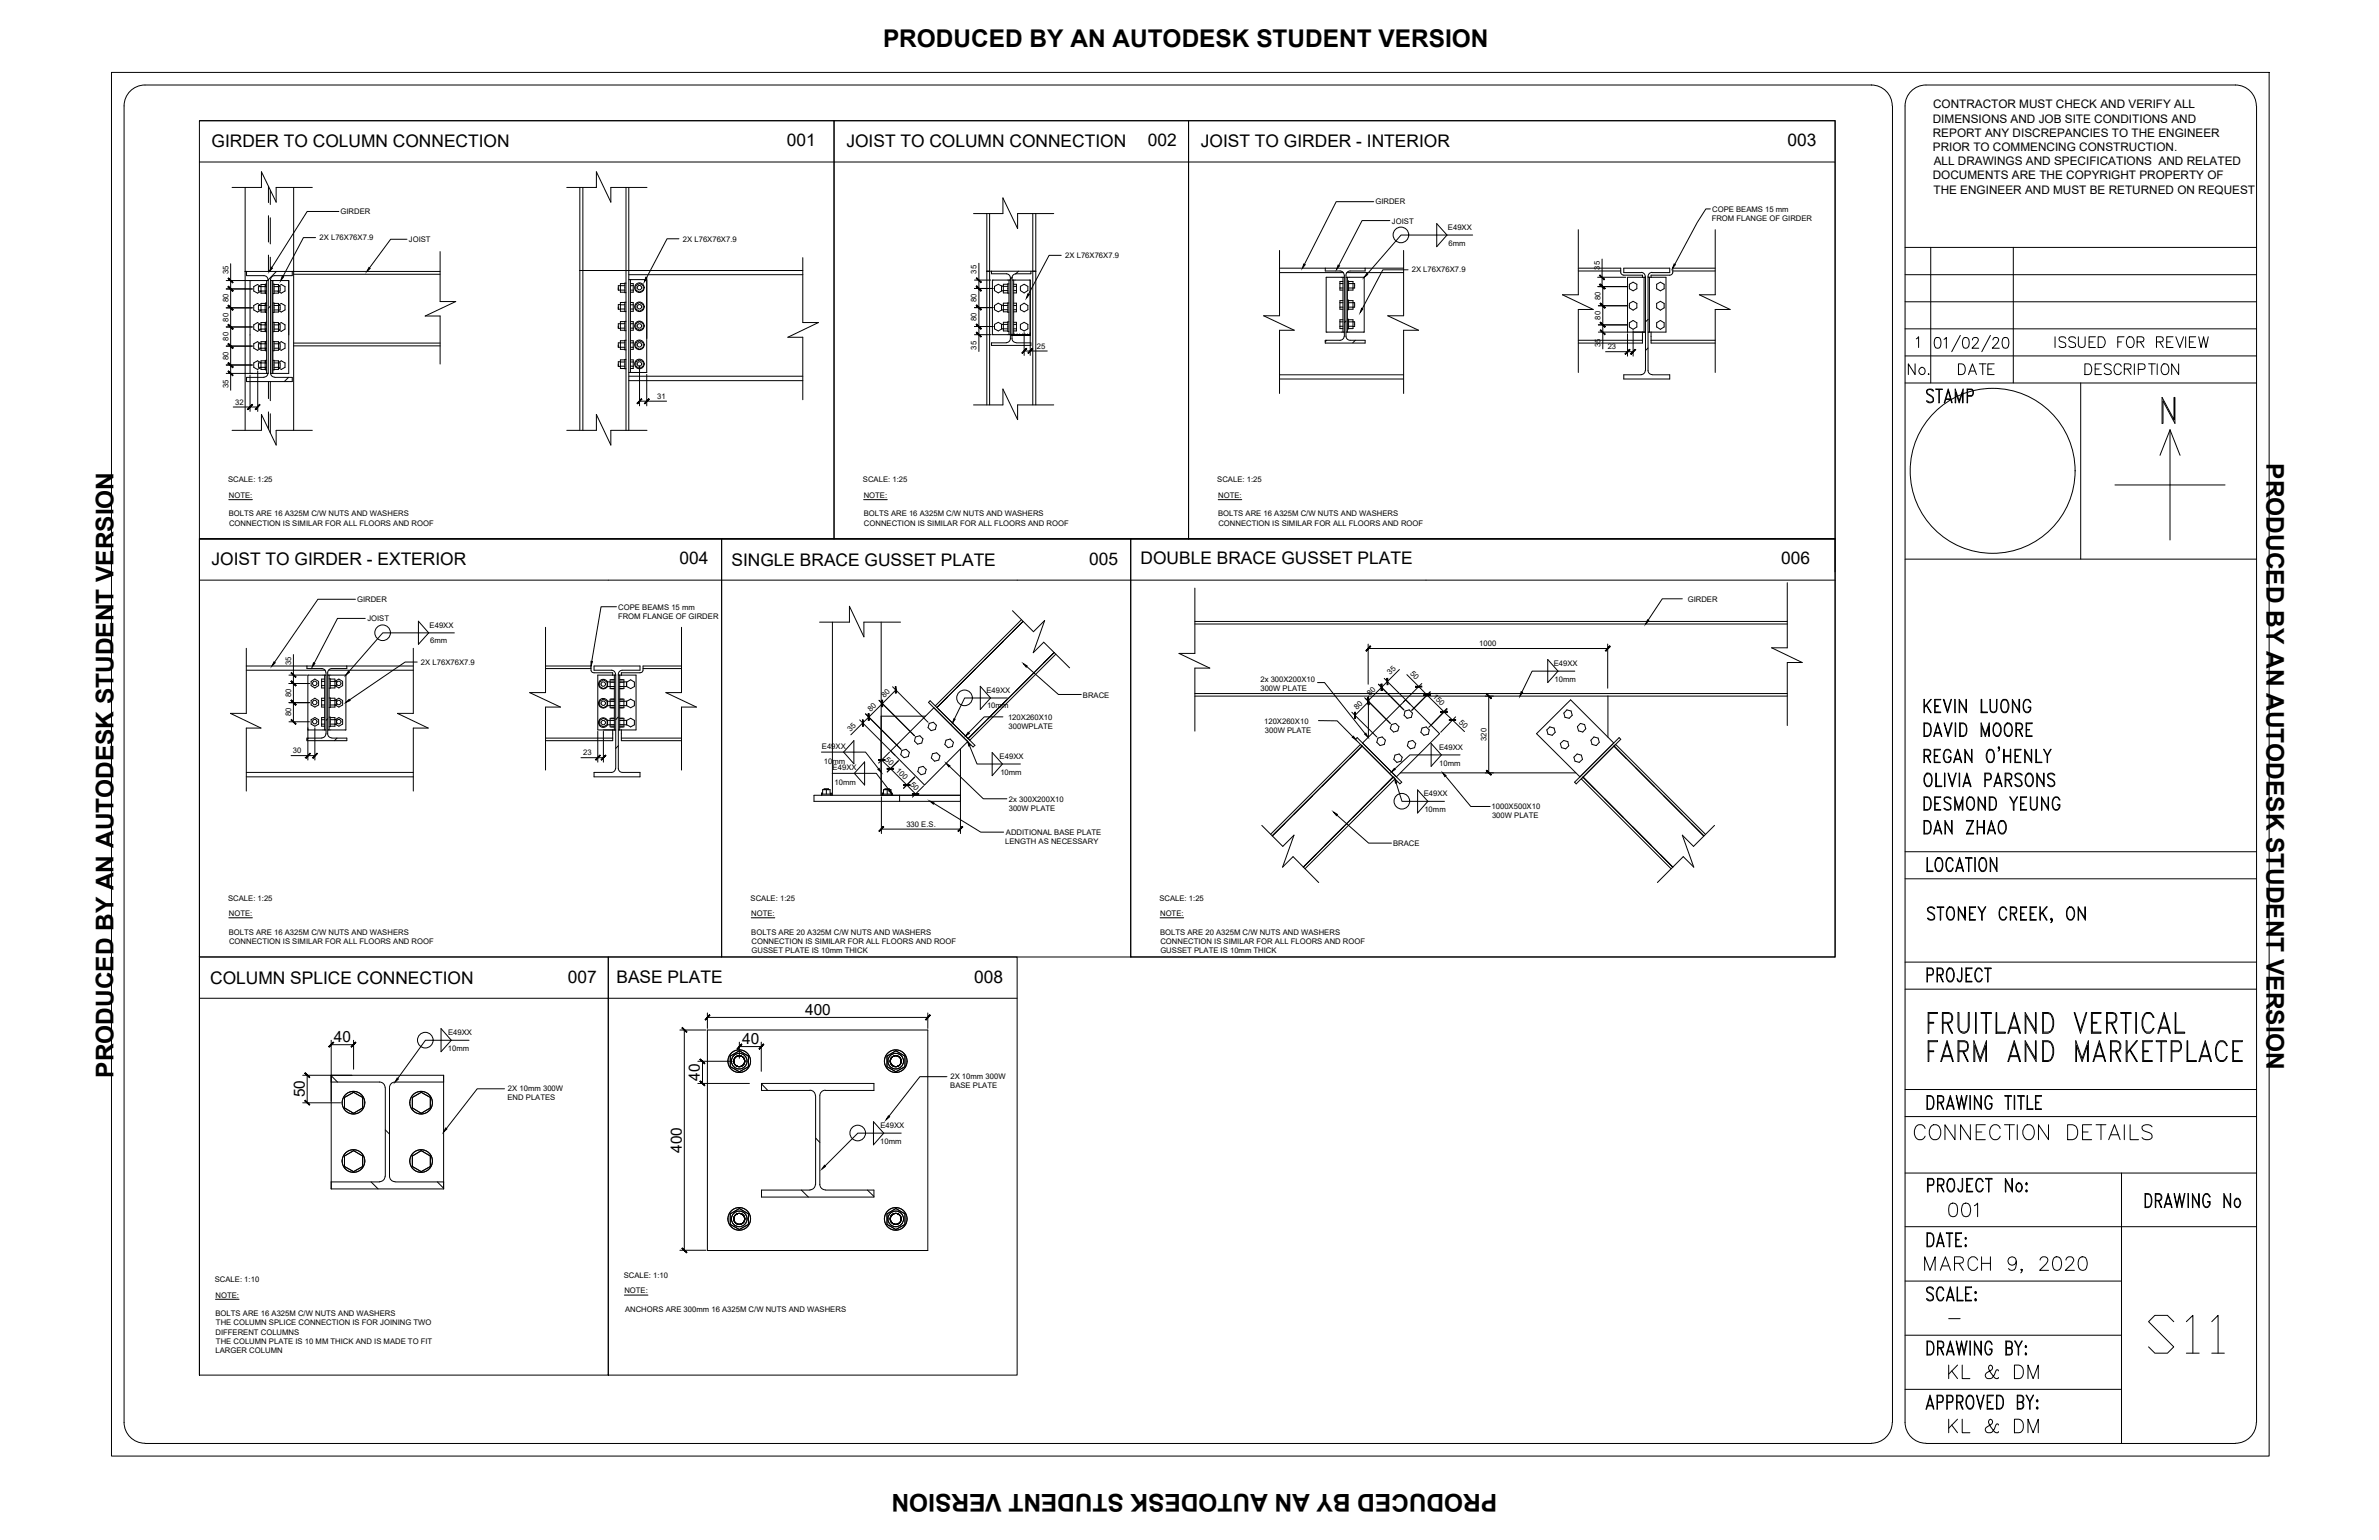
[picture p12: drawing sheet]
<svg xmlns="http://www.w3.org/2000/svg" width="432mm" height="279mm" viewBox="0 0 432 279" stroke-linecap="round" stroke-linejoin="round" font-family="sans-serif">
<defs><g id="words">
<text font-size="11" x="389.1" y="246.6">S11</text>
<g font-size="6.2">
<text x="346.4" y="208.1">CONNECTION DETAILS</text>
<text x="348.5" y="232.1">MARCH 9, 2020</text>
</g>
<g font-size="5.7">
<text x="348.9" y="74.4">STAMP</text>
<text x="352.8" y="221.9">001</text>
<text x="352.8" y="261.1">KL &amp; DM</text>
</g>
<text font-size="5.3" x="352.8" y="251.2">KL &amp; DM</text>
<g font-size="4.9">
<text x="372.2" y="64.2">ISSUED FOR REVIEW</text>
<text x="345.4" y="69.1">No.</text>
<text x="354.5" y="69.1">DATE</text>
</g>
<g font-size="4.4">
<text x="160.3" y="8.6">PRODUCED BY AN AUTODESK STUDENT VERSION</text>
<text x="411.4" y="84.1" transform="rotate(90 411.4 84.1)">PRODUCED BY AN AUTODESK STUDENT VERSION</text>
<text x="20.6" y="195.5" transform="rotate(-90 20.6 195.5)">PRODUCED BY AN AUTODESK STUDENT VERSION</text>
<text x="271.7" y="271" transform="rotate(180 271.7 271)">PRODUCED BY AN AUTODESK STUDENT VERSION</text>
</g>
<g font-size="3.2">
<text x="38.4" y="26.6">GIRDER TO COLUMN CONNECTION</text>
<text x="142.8" y="26.5">001</text>
<text x="153.6" y="26.6">JOIST TO COLUMN CONNECTION</text>
<text x="208.3" y="26.5">002</text>
<text x="218" y="26.6">JOIST TO GIRDER - INTERIOR</text>
<text x="324.4" y="26.5">003</text>
<text x="38.4" y="102.5">JOIST TO GIRDER - EXTERIOR</text>
<text x="123.3" y="102.4">004</text>
<text x="132.8" y="102.7">SINGLE BRACE GUSSET PLATE</text>
<text x="197.7" y="102.6">005</text>
<text x="207" y="102.4">DOUBLE BRACE GUSSET PLATE</text>
<text x="323.3" y="102.3">006</text>
<text x="38.1" y="178.5">COLUMN SPLICE CONNECTION</text>
<text x="103.1" y="178.4">007</text>
<text x="111.9" y="178.4">BASE PLATE</text>
<text x="176.8" y="178.3">008</text>
</g>
<g font-size="2.8">
<text x="146.1" y="184.2">400</text>
<text x="60.6" y="189.1">40</text>
<text x="134.7" y="189.5">40</text>
<text x="127" y="196.1" transform="rotate(-90 127 196.1)">40</text>
<text x="55.3" y="199.1" transform="rotate(-90 55.3 199.1)">50</text>
<text x="123.8" y="209.1" transform="rotate(-90 123.8 209.1)">400</text>
</g>
<text font-size="2.6" x="352.8" y="240.6">-</text>
<g font-size="2.1">
<text x="350.8" y="22.2">DIMENSIONS AND JOB SITE CONDITIONS AND</text>
<text x="350.9" y="19.7">CONTRACTOR MUST CHECK AND VERIFY ALL</text>
<text x="350.8" y="24.8">REPORT ANY DISCREPANCIES TO THE ENGINEER</text>
<text x="350.8" y="27.4">PRIOR TO COMMENCING CONSTRUCTION.</text>
<text x="351" y="30">ALL DRAWINGS AND SPECIFICATIONS AND RELATED</text>
<text x="350.8" y="32.5">DOCUMENTS ARE THE COPYRIGHT PROPERTY OF</text>
<text x="350.9" y="35.1">THE ENGINEER AND MUST BE RETURNED ON REQUEST</text>
</g>
<g font-size="1.4">
<text x="61.8" y="38.9">GIRDER</text>
<text x="249.6" y="37.1">GIRDER</text>
<text x="252.6" y="40.6">JOIST</text>
<text x="262.8" y="41.8">E49XX</text>
<text x="310.7" y="40.1">FROM FLANGE OF GIRDER</text>
<text x="310.8" y="38.5">COPE BEAMS 15 mm</text>
<text x="58" y="43.6">2X L76X76X7.9</text>
<text x="74.2" y="43.9">JOIST</text>
<text x="124" y="43.8">2X L76X76X7.9</text>
<text x="193.3" y="46.8">2X L76X76X7.9</text>
<text x="262.9" y="44.5">6mm</text>
<text x="41.4" y="49.8" transform="rotate(-90 41.4 49.8)">35</text>
<text x="177.2" y="49.7" transform="rotate(-90 177.2 49.7)">35</text>
<text x="256.2" y="49.4">2X L76X76X7.9</text>
<text x="290.4" y="48.9" transform="rotate(-90 290.4 48.9)">35</text>
<text x="41.4" y="58.3" transform="rotate(-90 41.4 58.3)">80</text>
<text x="41.4" y="54.9" transform="rotate(-90 41.4 54.9)">80</text>
<text x="177.2" y="58.3" transform="rotate(-90 177.2 58.3)">80</text>
<text x="177.2" y="54.8" transform="rotate(-90 177.2 54.8)">80</text>
<text x="290.5" y="58" transform="rotate(-90 290.5 58)">80</text>
<text x="290.5" y="54.5" transform="rotate(-90 290.5 54.5)">80</text>
<text x="41.4" y="65.3" transform="rotate(-90 41.4 65.3)">80</text>
<text x="41.4" y="61.8" transform="rotate(-90 41.4 61.8)">80</text>
<text x="177.2" y="63.4" transform="rotate(-90 177.2 63.4)">35</text>
<text x="188.2" y="63.3">25</text>
<text x="290.5" y="63" transform="rotate(-90 290.5 63)">35</text>
<text x="291.8" y="63.4">23</text>
<text x="41.4" y="70.5" transform="rotate(-90 41.4 70.5)">35</text>
<text x="42.7" y="73.4">32</text>
<text x="119.3" y="72.4">31</text>
<text x="41.4" y="87.5">SCALE: 1:25</text>
<text x="156.6" y="87.5">SCALE: 1:25</text>
<text x="220.9" y="87.5">SCALE: 1:25</text>
<text x="41.5" y="90.4">NOTE:</text>
<text x="41.5" y="93.7">BOLTS ARE 16 A325M C/W NUTS AND WASHERS</text>
<text x="41.6" y="95.4">CONNECTION IS SIMILAR FOR ALL FLOORS AND ROOF</text>
<text x="156.8" y="90.4">NOTE:</text>
<text x="156.8" y="93.7">BOLTS ARE 16 A325M C/W NUTS AND WASHERS</text>
<text x="156.8" y="95.4">CONNECTION IS SIMILAR FOR ALL FLOORS AND ROOF</text>
<text x="221.1" y="90.4">NOTE:</text>
<text x="221.1" y="93.7">BOLTS ARE 16 A325M C/W NUTS AND WASHERS</text>
<text x="221.1" y="95.4">CONNECTION IS SIMILAR FOR ALL FLOORS AND ROOF</text>
<text x="64.8" y="109.2">GIRDER</text>
<text x="66.7" y="112.7">JOIST</text>
<text x="78" y="113.9">E49XX</text>
<text x="112.2" y="112.3">FROM FLANGE OF GIRDER</text>
<text x="112.2" y="110.6">COPE BEAMS 15 mm</text>
<text x="306.3" y="109.2">GIRDER</text>
<text x="78.1" y="116.7">6mm</text>
<text x="268.5" y="117.2">1000</text>
<text x="52.8" y="120.7" transform="rotate(-90 52.8 120.7)">35</text>
<text x="76.4" y="120.6">2X L76X76X7.9</text>
<text x="179" y="125.7">E49XX</text>
<text x="228.8" y="123.7">2x 300X200X10</text>
<text x="228.8" y="125.4">300W PLATE</text>
<text x="252.3" y="122.5" transform="rotate(-45 252.3 122.5)">35</text>
<text x="255.9" y="122.4" transform="rotate(45 255.9 122.4)">50</text>
<text x="282" y="120.8">E49XX</text>
<text x="282.2" y="123.7">10mm</text>
<text x="52.8" y="130" transform="rotate(-90 52.8 130)">80</text>
<text x="52.8" y="126.5" transform="rotate(-90 52.8 126.5)">80</text>
<text x="158.1" y="129.1" transform="rotate(-45 158.1 129.1)">80</text>
<text x="160.5" y="126.6" transform="rotate(-45 160.5 126.6)">80</text>
<text x="179.2" y="128.5">10mm</text>
<text x="183" y="130.6">120X260X10</text>
<text x="196.6" y="126.5">BRACE</text>
<text x="229.4" y="131.3">120X260X10</text>
<text x="246.3" y="128.8" transform="rotate(-45 246.3 128.8)">80</text>
<text x="248.7" y="126.2" transform="rotate(-45 248.7 126.2)">80</text>
<text x="260" y="126.5" transform="rotate(45 260 126.5)">150</text>
<text x="264.8" y="131.1" transform="rotate(43 264.8 131.1)">50</text>
<text x="53.2" y="136.7">30</text>
<text x="105.8" y="137">23</text>
<text x="149.2" y="135.9">E49XX</text>
<text x="154.4" y="132.8" transform="rotate(-45 154.4 132.8)">35</text>
<text x="160.6" y="137.9" transform="rotate(45 160.6 137.9)">50</text>
<text x="181.4" y="137.7">E49XX</text>
<text x="183" y="132.2">300WPLATE</text>
<text x="229.6" y="132.9">300W PLATE</text>
<text x="261.2" y="136">E49XX</text>
<text x="269.8" y="134.4" transform="rotate(-90 269.8 134.4)">320</text>
<text x="149.5" y="138.5">10mm</text>
<text x="151.1" y="139.8">E49XX</text>
<text x="151.5" y="142.4">10mm</text>
<text x="162.6" y="139.8" transform="rotate(45 162.6 139.8)">100</text>
<text x="165.1" y="142.4" transform="rotate(45 165.1 142.4)">50</text>
<text x="181.6" y="140.6">10mm</text>
<text x="261.2" y="139">10mm</text>
<text x="164.5" y="150">330 E.S.</text>
<text x="183.1" y="147.1">300W PLATE</text>
<text x="183.1" y="145.4">2x 300X200X10</text>
<text x="258.4" y="144.5">E49XX</text>
<text x="258.5" y="147.3">10mm</text>
<text x="270.7" y="146.8">1000X500X10</text>
<text x="270.8" y="148.5">300W PLATE</text>
<text x="182.5" y="153.2">LENGTH AS NECESSARY</text>
<text x="182.6" y="151.5">ADDITIONAL BASE PLATE</text>
<text x="252.9" y="153.5">BRACE</text>
<text x="41.4" y="163.4">SCALE: 1:25</text>
<text x="41.5" y="166.2">NOTE:</text>
<text x="136.2" y="163.4">SCALE: 1:25</text>
<text x="136.4" y="166.2">NOTE:</text>
<text x="210.4" y="163.4">SCALE: 1:25</text>
<text x="210.6" y="166.2">NOTE:</text>
<text x="41.5" y="169.6">BOLTS ARE 16 A325M C/W NUTS AND WASHERS</text>
<text x="41.6" y="171.3">CONNECTION IS SIMILAR FOR ALL FLOORS AND ROOF</text>
<text x="136.4" y="169.6">BOLTS ARE 20 A325M C/W NUTS AND WASHERS</text>
<text x="136.4" y="171.3">CONNECTION IS SIMILAR FOR ALL FLOORS AND ROOF</text>
<text x="136.4" y="172.9">GUSSET PLATE IS 10mm THICK</text>
<text x="210.6" y="169.6">BOLTS ARE 20 A325M C/W NUTS AND WASHERS</text>
<text x="210.6" y="171.3">CONNECTION IS SIMILAR FOR ALL FLOORS AND ROOF</text>
<text x="210.6" y="172.9">GUSSET PLATE IS 10mm THICK</text>
<text x="81.3" y="190.6">10mm</text>
<text x="81.3" y="187.8">E49XX</text>
<text x="92.2" y="197.9">2X 10mm 300W</text>
<text x="172.5" y="197.4">BASE PLATE</text>
<text x="172.5" y="195.7">2X 10mm 300W</text>
<text x="92.1" y="199.6">END PLATES</text>
<text x="159.8" y="207.5">10mm</text>
<text x="159.8" y="204.7">E49XX</text>
<text x="39" y="232.6">SCALE: 1:10</text>
<text x="113.2" y="231.8">SCALE: 1:10</text>
<text x="39.1" y="235.4">NOTE:</text>
<text x="39.1" y="238.8">BOLTS ARE 16 A325M C/W NUTS AND WASHERS</text>
<text x="113.3" y="234.7">NOTE:</text>
<text x="113.5" y="238">ANCHORS ARE 300mm 16 A325M C/W NUTS AND WASHERS</text>
<text x="39.1" y="242.1">DIFFERENT COLUMNS</text>
<text x="39.1" y="245.5">LARGER COLUMN</text>
<text x="39.2" y="240.5">THE COLUMN SPLICE CONNECTION IS FOR JOINING TWO</text>
<text x="39.2" y="243.8">THE COLUMN PLATE IS 10 MM THICK AND IS MADE TO FIT</text>
</g>
</g></defs>
<g fill="none" stroke="#000" stroke-width=".18">
<path d="M20.2 13.1h391.7v251.1h-391.7zM22.5 19.2v238.9M339.7 15.4a3.8 3.8 0 0 1 3.8 3.8M339.7 15.4h-313.4a3.8 3.8 0 0 0-3.8 3.8M343.5 19.2v238.9M345.8 19.2v238.9M345.8 19.2a3.8 3.8 0 0 1 3.8-3.8h56.2a3.8 3.8 0 0 1 3.7 3.8M409.6 19.2v238.9M36.2 21.9h115.2v75.9h-115.2zM36.2 29.4h296.9M36.2 21.9h296.9v151.7h-127.9M42.1 34h5.4v-2.8l2.6 5.5v-2.7h6.6"/>
<path d="M44.5 34v44.1M48.7 33.8v3M48.7 39.1v4.8M49.1 34.5v2.6M49.1 39.5v4.8M53.3 34v44.1M61.5 38.4h-5.7l-6.5 10.2M102.9 34h5.3v-2.8l2.7 5.5v-2.7h6.5M105.2 34v44.1M105.8 34v44.1M113.6 34v44.1M114.1 34v44.1"/>
<path d="M151.4 21.9h64.3v75.9h-64.3zM176.7 38.7h5.3v-2.8l2.7 5.6v-2.8h6.6M179.1 38.7v34.8M179.6 38.7v34.8M187.5 38.7v34.8M188 38.7v34.8M215.7 21.9h117.4v75.9h-117.4zM249.3 36.6h-6.8l-5.7 11.3M310.4 37.9h-.8l-1.5 2.5-4.1 7.5M41.1 50.9h7.6M41.1 52.4h4.7M41.1 55.9h4.7"/>
<path d="M41.1 59.3h4.7M41.9 47.9v22.9M44.5 49.2h35.4M44.7 49.2v.8h3.2a.74 .74 0 0 1 .7 .8M45.4 50.9v16.8M46.1 58.9l.6-.4 .7 .4h-.5v.8h.5l-.7 .4-.6-.4zM47.4 58.9h1M47.4 59.7h1M47.4 58.5h.7v1.6h-.7zM47.4 55h.7v1.6h-.7zM47.4 51.6h.7v1.6h-.7zM47.4 52l-.7-.4-.6 .4v.8l.6 .4 .7-.4"/>
<path d="M47.4 55.4l-.7-.4-.6 .4v.8l.6 .4 .7-.3M48.2 59.9v.3h.2M48.2 58.5h.2M48.2 56.7h.2M48.2 55h.2M48.2 53.3h.2M48.2 51.5h.2M48.2 51.6v.2M48.2 53v.2M48.2 55v.2M48.2 56.4v.3M48.2 58.5v.3"/>
<path d="M48.4 52h-1.5v.8h1.5M48.4 50.9v16.8M48.4 55.4h-1.5v.8h1.5M48.7 46.3v2.9M49.1 46.7v2.5M49.1 50.8v16.9a.74 .74 0 0 0 .7 .7M49.1 50.9h3.3v16.8h-3.3M49.1 55.5l-.4 .4M49.4 50.9v16.8M49.5 58.5h.2v1.7h-.2M49.5 56.7h.2M49.5 55h.2"/>
<path d="M49.5 53.3h.2M49.5 51.5h.2M49.5 50.9v16.8M49.7 52h1.1v.8h-1.1M49.7 55.4h1.1v.8h-1.1M49.7 51.6h.8v1.6h-.8M49.7 55h.8v1.6h-.8M49.7 58.5h.8v1.6h-.8M49.7 58.9h.8M49.7 59.7h.8M49.7 51.6v1.6M49.7 55v1.7"/>
<path d="M50.2 49.2l-1.5 1.6v16.9M50.4 52l.7-.4 .6 .4v.8l-.6 .4-.7-.4M50.5 58.9h.3v.8h-.3M50.5 58.8l.6-.3 .6 .4v.8l-.6 .4-.6-.3M50.5 55.3l.6-.3 .6 .4v.8l-.6 .4-.6-.2M53 49.2v.8h-3.2a.74 .74 0 0 0-.7 .8M53.3 49.8h26.6M57.3 43.1h-2.2l-3.7 7.1M73.9 43.4h-3l-3.8 5.2M79.9 45.6v9.1h2.8l-5.5 2.6h2.7v8.8M105.2 49.1h40.5M112.6 55.3h-.4v.8h1.2"/>
<path d="M112.6 55.3h.8M112.6 59.5h.8M113.4 51.8h-1.2v.8h1.2M113.4 58.7h-1.2v.9h.4M113.4 51.4h-.8v1.6h.8M113.4 54.9h-.8v1.6h.8M113.4 58.3h-.8v1.6h.8M113.6 51.4h-.2v1.7h.2M113.6 54.8h-.2v1.7h.2M113.6 58.3h-.2v1.7h.2M114.1 49.8h31.6M114.1 50.7h3.3v16.9h-3.3"/>
<path d="M114.4 51.8h.5M114.4 52.6h.5M114.4 51.4h.5v1.6h-.5M114.4 54.9h.5v1.6h-.5M114.4 58.3h.5v1.6h-.5M114.4 50.7v16.9M114.4 56.1h.5M114.4 55.3h.5M114.4 58.7h.5M114.4 59.5h.5M115.4 51.8l.7-.4 .7 .4v.8l-.7 .4-.7-.4zM115.4 55.3l.7-.4 .7 .4v.8l-.7 .4-.7-.4z"/>
<path d="M115.4 58.7l.7-.4 .7 .4v.8l-.7 .4-.7-.4zM123.2 43.3h-2.1l-3.8 7.1M145.7 46.8v11.7h2.8l-5.5 2.7h2.7v11.3M176.9 59.2h3.4M176.9 50.8h2.9M176.9 52.3h3.4M176.9 55.8h3.4M177.7 47.8v16M179.1 49.2h8.9M180 49.2v.5h2.7M181.9 51.9l-.7-.3-.7 .4v.7l.7 .4 .7-.3M181.9 55.4l-.7-.4-.7 .4v.8l.7 .4 .7-.4"/>
<path d="M181.9 58.9l-.7-.4-.7 .4v.8l.7 .3 .7-.3M182.1 55.4h-.3v.8h.3M182.1 55.4h.8M182.1 52.7h.8M182.1 56.2h.8M182.1 51.9h-.3v.9h.3M182.1 52h.8M182.6 49.7a.74 .74 0 0 1 .8 .7v11a.74 .74 0 0 1-.8 .8M182.9 58.5h-.8v1.5h.8M182.9 58.9h-1.1v.8h1.1M182.9 51.6h-.8v1.5h.8M182.9 55h-.8v1.6h.8"/>
<path d="M183.1 58.4h-.2v1.7h.2M183.1 51.5h-.2v1.7h.2M183.1 55h-.2v1.7h.2M183.1 50.8v9.9M183.4 50.8h-3.3v9.9h3.3M183.7 50.8h3.3v13.7M183.7 50.3l-.3 .3M184 55.4h.5M184 58.5h.5v1.5h-.5M184 52.7h.5M184 56.2h.5M184 59.7h.5"/>
<path d="M184 52h.5M184 51.6h.5v1.5h-.5M184 55h.5v1.6h-.5M184 50.8v10M184 58.9h.5M184.4 49.7a.74 .74 0 0 0-.7 .7v11a.74 .74 0 0 0 .7 .8M184.9 49.2l-.6 .5M185.2 58.9l.7-.4 .7 .4v.8l-.7 .3-.7-.3zM185.2 52l.7-.4 .7 .4v.7l-.7 .4-.7-.4zM185.2 55.4l.7-.4 .7 .4v.8l-.7 .4-.7-.4zM187.1 49.2v.5h-2.7M192.6 46.3h-2.2l-3.7 7.1"/>
<path d="M232.2 45.4v11.9h-2.8l5.5 2.6h-2.7v11.5M232.2 49.5h11.6M232.2 48.7h22.6M240.5 48.7v.5h2.7M243.2 51.4h.6M243.2 52.3h.6M243.2 54.9h.6M243.2 55.7h.6M243.2 58.4h.6M243.2 59.2h.6M243.2 49.2a.74 .74 0 0 1 .8 .7v11.1M243.8 51.1h-.6v1.5h.6"/>
<path d="M243.8 54.5h-.6v1.6h.6M243.8 58h-.6v1.6h.6M243.8 50.3v10M244 50.3h-3.3v10h3.3M244.3 58.3l-.3 .2M244.3 50.3h3.3v10h-3.3M244.5 49.5h10.3M244.6 51h.2v1.7h-.2M244.6 54.5h.2v1.7h-.2M244.6 57.9h.2v1.8h-.2M244.6 50.3v10M244.8 51.1h.8v1.5h-.8"/>
<path d="M244.8 51.4h1.1v.9h-1.1M244.8 54.5h.8v1.6h-.8M244.8 54.9h1.1v.8h-1.1M244.8 58.4h1.1v.8h-1.1M244.8 58h.8v1.6h-.8M245 49.2a.74 .74 0 0 0-.7 .7v11.1M247.8 48.7v.5h-2.7M252.3 40h-5.1l-4.2 8.1M254.8 45.4v11.9h-2.9l5.6 2.6h-2.7v11.5M255.6 49h-4.6l-3.7 7M260.8 40.6l1.8 2-1.8 2.2zM267.3 42.6h-13l-6.1 7.1"/>
<path d="M286.5 48.7h7.7v.9l.3 .3h3.6v.4M286.5 49.2h7.7M286.5 41.7v11.8h-2.9l5.6 2.6h-2.7v11.5M290 52h5.4M290 50.3h5.1M290.1 55.5h5.3M290.1 58.9h5.3M290.8 47v5M290.9 52v11.3M295.7 51.6l.7-.4 .7 .4v.8l-.7 .4-.7-.4zM295.7 55l.7-.3 .7 .3v.9l-.7 .4-.7-.4zM295.7 58.6l.7-.5 .7 .5v.7l-.7 .4-.7-.4z"/>
<path d="M297.9 49.4a.74 .74 0 0 1 .7 .8M297.9 49.5h-3.2v-.8h8.4v.8h-3.2M298.4 50.3v10M298.7 50.3h-3.3v10M298.7 50.2v17M299.1 50.3h3.3v10h-3.3M299.1 50.2v17M299.2 57.9l-.5 .5M299.4 50.3v10M299.9 49.4a.74 .74 0 0 0-.8 .8M300.7 51.6l.7-.4 .6 .4v.8l-.6 .4-.7-.4zM300.7 55l.7-.3 .6 .3v.9l-.6 .4-.7-.4z"/>
<path d="M300.7 58.6l.7-.5 .6 .5v.7l-.6 .4-.7-.4zM303.6 49.2h7.7M311.3 48.7h-7.7v.9l-.3 .3h-3.6v.4M311.3 41.7v11.8h-2.9l5.6 2.6h-2.7v11.5M345.8 49.8h63.8M345.8 59.7h63.8M345.8 44.9h63.8M345.8 54.8h63.8M350.4 44.9v24.6M365.4 44.9v24.6M41.1 67.7h7.6M41.1 62.8h4.7"/>
<path d="M41.1 66.2h4.7M42.1 78.1h5.4v-2.9l2.6 5.5v-2.6h6.6M42.3 73.8h4.5M45.4 68v6.6M46.8 67.3v7.3M47.4 62h.7v1.6h-.7zM47.4 65.5h.7v1.5h-.7zM47.4 62.4l-.7-.4-.6 .4v.8l.6 .4 .7-.4M47.4 65.8l-.7-.3-.6 .3v.8l.6 .4 .7-.3M47.9 68.5h-3.2v.7h8.3v-.7h-3.1M48.2 63.4v.2M48.2 65.4v.3"/>
<path d="M48.2 66.9v.2M48.2 63.6h.2M48.2 67.1h.2M48.2 65.4h.2M48.4 62.4h-1.5v.8h1.5M48.4 65.8h-1.5v.8h1.5M48.4 61.9h-.2v.3M48.6 67.7a.74 .74 0 0 1-.7 .7M48.7 69.2v3.1M48.7 74.7v3.1M49.1 69.2v3.5M49.1 75.1v3.4"/>
<path d="M49.5 61.9h.2v1.7h-.2M49.5 65.4h.2v1.7h-.2M49.7 62.4h1.1v.8M49.7 65.8h1.1v.8h-1.1M49.7 62h.8v1.6h-.8M49.7 65.5h.8v1.5h-.8M49.7 63.2h1.1M50.5 62.3l.6-.3 .6 .4v.8l-.6 .4-.6-.3M50.5 65.8l.6-.3 .6 .3v.8l-.6 .4-.6-.3M52.4 68.5l-.8 .7M53.3 62.8h26.6M53.3 62.2h26.6"/>
<path d="M102.9 78.1h5.3v-2.9l2.7 5.5v-2.6h6.5M112.6 65.6h-.4v.9h.4M112.6 65.7h.8M112.6 66.4h.8M113.4 62.2h-1.2v.8h1.2M113.4 61.8h-.8v1.6h.8M113.4 65.3h-.8v1.6h.8M113.6 61.7h-.2v1.8h.2M113.6 65.2h-.2v1.7h.2M114.1 68.3h31.6M114.1 69.1h31.6M114.4 61.8h.5v1.6h-.5"/>
<path d="M114.4 65.3h.5v1.6h-.5M114.4 62.2h.5M114.4 63h.5M114.4 65.7h.5M114.4 66.4h.5M115.4 62.2l.7-.4 .7 .4v.8l-.7 .4-.7-.4zM115.4 65.7l.7-.4 .7 .4v.7l-.7 .5-.7-.5zM116.1 72.8h4.9M116.1 66.4v7.2M117.4 67.9v5.7M176.7 73.5h5.3v-2.9l2.7 5.5v-2.6h6.6M176.9 60.7h3"/>
<path d="M182.7 62.2h-2.7v.5h7.1v-.5h-2.7M183.7 60.8h3.3zM183.7 60.8h.1M183.7 60.8h3.3M184.2 60.8h.1M184.6 60.8h.1M185.1 60.8h.1M185.6 60.8h.1M185.9 63.7h4.2M185.9 60.3v4.2M186.1 60.8h.1M186.5 60.8h.1"/>
<path d="M187 60.8h.1M232.2 68.8h22.6M232.2 68h22.6M240.8 61.7l-.3 .3M243.2 61.7h-2.7v.5h7.3v-.5h-2.7M244 61a.74 .74 0 0 1-.8 .7M244.3 61a.74 .74 0 0 0 .7 .7M246 61.7l-.5 .5M286.5 61.7h11.6M290.1 60.3h8.6M291.4 63.8h5M295.4 60.6v4"/>
<path d="M296.4 60v4.6M297.9 68h-3.2v.8h8.4v-.8h-3.2M298.1 60.3v1.9h-11.6M298.6 67.2a.74 .74 0 0 1-.7 .8M299.1 63.1l-.4 .5M299.1 67.2a.74 .74 0 0 0 .8 .8M299.7 60.3v1.9h11.6M299.7 61.7h11.6M345.8 69.5h63.8M345.8 64.6h63.8M347.8 61.5l.4-.4v1.9M351.3 61.3a.61 .61 0 0 1 .9 .3 1.83 1.83 0 0 1-.2 1.5 .59 .59 0 0 1-.8-.3 1.71 1.71 0 0 1 .1-1.5z"/>
<path d="M352.8 61.6l.5-.4v2M355.8 60.8l-1.6 3M356.4 61.3a.63 .63 0 0 1 .9 .3 1.66 1.66 0 0 1-.2 1.5l-.4 .1a1.12 1.12 0 0 1-.4-1.6zM358 61.7l.1-.3a.62 .62 0 0 1 .9 0 .66 .66 0 0 1-.2 .8l-.9 1h1.3M361.3 60.8l-1.6 3M361.7 61.7l.1-.3 .3-.2 .5 .1a.44 .44 0 0 1 .1 .6l-1.1 1.3h1.3M363.6 61.3a.61 .61 0 0 1 .9 .3 1.83 1.83 0 0 1-.1 1.5 .61 .61 0 0 1-.9-.3 1.71 1.71 0 0 1 .1-1.5zM377.7 69.5v31.9M378.4 66h.7a1.08 1.08 0 0 1 .6 1 1.08 1.08 0 0 1-.6 1h-.7zM380.3 66.9h.7M381.4 66h-1.1v2h1.1M383.2 66.3a.71 .71 0 0 0-.7-.3 .71 .71 0 0 0-.6 .5 .94 .94 0 0 0 .9 .5l.4 .4v.3a.88 .88 0 0 1-1.3 0"/>
<path d="M385 66.5a.67 .67 0 0 0-.8-.5 .67 .67 0 0 0-.5 .8 .82 .82 0 0 0 .2 .9 .82 .82 0 0 0 .9 .2l.2-.4M385.6 66.9h1l.2-.3-.1-.4-.4-.2h-.7v2M386.2 66.9l.6 1.1M387.4 66v2M388.1 67h.8a.51 .51 0 0 0 .5-.5 .51 .51 0 0 0-.5-.5h-.8v2M390 66h1.2M390.6 66v2M391.5 66v2M392.4 72.1l2.2 4v-4h.2v4.7l-2.2-4v4h-.2zM392.6 66.1a.89 .89 0 0 1 1 .3 .89 .89 0 0 1 0 1.1 .67 .67 0 0 1-.8 .5 .67 .67 0 0 1-.5-.8 1.3 1.3 0 0 1 .3-1.1zM393.9 78v20M393.9 78l-1.9 4.6"/>
<path d="M393.9 78l1.8 4.6M395.4 66v2l-1.2-2v2M36.2 97.8h94.8v75.8h-94.8zM36.2 97.8h296.9M36.2 97.8v151.7M41.5 90.6h4.3M131 97.8h74.2v75.8h-74.2zM156.8 90.6h4.2M205.2 97.8h127.9v75.8h-127.9zM221.1 90.6h4.3M383.9 88h20M36.2 105.3h296.9"/>
<path d="M44.7 117.6v11.8h-2.9l5.6 2.7h-2.7v11.4M53.3 118.8v12.2M64.5 108.7h-6.8l-7.9 11.5M66.3 112.2h-5l-4.3 8.1M75 117.6v11.8h-2.9l5.6 2.7h-2.7v11.4M75.9 112.7l1.9 2.1-1.9 2.1zM82.5 114.8h-13l-6.2 7M99 113.8v11.9h-2.9l5.6 2.6h-2.7v11.4M111.9 110.1h-2.8l-1.7 9.9M123.7 113.8v11.9h-2.8l5.5 2.6h-2.7v11.4M148.8 112.9h5.4v-2.9l2.6 5.5v-2.6h6.6M151.1 112.9v31.4"/>
<path d="M159.9 112.9v31.4M182.1 116.3l-3.4 3.4M183.8 110.8l3.8 3.8 2-2-2.1 5.8 1.9-1.9 4.7 4.7M185.4 112.5l-15.6 15.6M185.7 112.7l-15.6 15.7 1.9-1.9M191.6 118.7l-15.6 15.6M216.9 113.2h107.5M216.9 112.7h107.5M216.9 106.7v11.8h-2.9l5.6 2.7h-2.7v11.4M248.3 116.9v7.2M248.3 117.7h43.5M280.9 119.6l1.9 2.2-1.9 2z"/>
<path d="M291.8 116.9v8M305.4 108.6h-3.7l-2.6 3.9M324.4 105.7v11.8h-2.8l5.5 2.7h-2.7v11.4M345.8 101.4h63.8M44.7 121.6h14.3M44.7 120.8h30.3M52.5 122.5h3.2M52.5 124h3.7M52.5 127.5h3.7M52.5 131h3.7M52.8 137.1h4.4M55.7 120.8v.5h2.7a.74 .74 0 0 1 .7 .7"/>
<path d="M55.9 132.4h3.3M56 133.9l-.3 .3M56.5 123.6l.7-.4 .6 .4v.8l-.6 .4-.7-.4zM56.5 127.1l.7-.4 .6 .4v.8l-.6 .4-.7-.4zM56.5 130.6l.7-.4 .6 .4v.8l-.6 .4-.7-.4zM57.2 132.1v5.8M58.4 123.6h.5M58.4 124.4h.5M58.4 127.9h.5M58.4 127.1h.5M58.4 130.6h.5M58.4 131.4h.5"/>
<path d="M58.4 133.9h-2.7v.5h7.2v-.5h-2.7M58.9 123.2h-.5v1.6h.5M58.9 126.7h-.5v1.6h.5M58.9 130.2h-.5v1.6h.5M58.9 122.5v9.9M59.1 133.1a.74 .74 0 0 1-.7 .8M59.2 122.1v11.1M59.2 122.5h-3.3v15.4M59.5 130.4l-.3 .3M59.5 122.5h3.3v9.9h-3.3M59.7 121.6h15.3M59.7 123.2h.2v1.7h-.2"/>
<path d="M59.7 126.6h.2v1.8h-.2M59.7 130.1h.2v1.7h-.2M59.7 122.5v9.9M59.9 123.6h1.1v.8h-.2M59.9 130.6h1.1v.8h-1.1M59.9 123.2h.9v1.6h-.9M59.9 126.7h.9v1.6h-.9M59.9 130.2h.9v1.6h-.9M59.9 124.4h.9M59.9 127.1h.9M60.2 121.3a.74 .74 0 0 0-.7 .8v11a.74 .74 0 0 0 .7 .8M60.8 127.1h.2v.8h-1.1"/>
<path d="M60.8 123.6l.7-.4 .7 .4v.8l-.7 .4-.7-.4M60.8 127.1l.7-.4 .7 .4v.8l-.7 .4-.7-.4M60.8 130.6l.7-.4 .7 .4v.8l-.7 .4-.7-.4M61.2 133.9l-.5 .5M62.9 120.8v.5h-2.7M75.7 120.1h-2.2l-10 6.9M99 120.8h8.3v.8a.51 .51 0 0 0 .5 .5h3.4v.4M99 133.9h12.2M99 121.3h8.3M105.5 137.5h4M108.5 132.7v5.6M108.8 123.8l.7-.5 .7 .5v.8l-.7 .3-.7-.3z"/>
<path d="M108.8 127.2l.7-.4 .7 .4v.8l-.7 .4-.7-.4zM108.8 130.7l.7-.4 .7 .4v.8l-.7 .4-.7-.4zM109.5 132.7v5.6M110.3 123.7a.87 .87 0 0 0-1.4-.3 .87 .87 0 0 0 0 1.4 .87 .87 0 0 0 1.4-.3M110.3 127.2a.87 .87 0 0 0-1.4-.3 .87 .87 0 0 0 0 1.4 .87 .87 0 0 0 1.4-.3M110.3 130.7a.87 .87 0 0 0-1.4-.3 .87 .87 0 0 0 0 1.4 .87 .87 0 0 0 1.4-.3M110.3 123.7v.9h1.2M110.3 123.7h.4M110.3 130.7v.8M110.3 131.5h1.2M110.3 130.7h1.2M110.7 123.8h.8"/>
<path d="M111.2 132.4v2h-12.2M111.5 127.2h-1.2v.8h1.2M111.5 123.3h-.8v1.6h.8M111.5 126.8h-.8v1.6h.8M111.5 130.3h-.8v1.6h.8M111.5 122.5v9.9M111.7 122.3a.74 .74 0 0 0-.7-.7h-3.2v-.8h8.4v.8h-3.2a.74 .74 0 0 0-.8 .7M111.8 122.5h-3.3v9.9h3.3M111.8 122.4v17M112.2 122.4v17a.74 .74 0 0 0 .8 .7h3.2v.8h-8.4v-.8h3.2a.74 .74 0 0 0 .7-.7M112.2 122.5h3.2v9.9h-3.2M112.2 130.1l-.4 .5"/>
<path d="M112.2 135.3l-.4 .5M112.5 123.8h.7M112.5 123.3h.7v1.6h-.7M112.5 122.5v9.9M112.5 127.2h1.2v.8h-1.2M112.5 130.7h1.2v.8h-1.2M112.5 126.8h.7v1.6h-.7M112.5 130.3h.7v1.6h-.7M112.8 133.9h10.9M112.8 132.4v2h10.9M113.2 123.7h.5M113.7 123.8v.8h-1.2"/>
<path d="M113.7 123.8l.8-.5 .6 .5v.8l-.6 .3-.8-.3zM113.7 127.2l.8-.4 .6 .4v.8l-.6 .4-.8-.4zM113.7 130.7l.8-.4 .6 .4v.8l-.6 .4-.8-.4zM116.7 121.3h7M123.7 120.8h-7v.8a.51 .51 0 0 1-.5 .5h-3.4v.4M149.1 136.5h8l2.4 3M155 134.4v4.2l-1.9-2.1zM156 130.6l6.4 6.4M156.9 138.2v4.2l-1.8-2.1zM157.1 129.5l6.4 6.4M159.6 127.1l6.4 6.4M159.9 129.9h8.1"/>
<path d="M160 137.9l6.2 6.1M161.5 136.5l-2 1.9M162 124.6l6.4 6.4M162.6 125.2l-8.2 8.1M163.1 138l-2.1 2.1M163.7 136.2l.8-.3 .6 .6-.3 .8-.7 .2-.6-.6zM166.2 133.7l.8-.2 .5 .5-.2 .8-.8 .2-.5-.5zM166.8 139.2l.8-.2 .5 .6-.2 .7-.7 .3-.6-.6zM168.7 131.2l.7-.2 .6 .6-.2 .7-.8 .3-.6-.6zM168.8 127.1l8.2 8.1-.4 .3-8.1-8.1zM169.2 136.8l.8-.2 .6 .5-.2 .8-.8 .2-.6-.6zM169.5 128.4l-7.8 7.8 6.1 6.2 7.8-7.9"/>
<path d="M170.3 128.6l5.2 5.2M171.7 134.3l.8-.2 .6 .6-.3 .7-.7 .3-.6-.6zM172.3 139l6.2 5.9h4.3M174.3 135.9v15.3M176 135.3l1.3 3.3h7.9M177.9 124.5l1.9 2.1-1.9 2.1zM180.1 136.5l1.8 2.1-1.8 2.1zM182 130.1h-3.4l-2.8 2.8M182.7 127l-3.4 3.4M182.8 126.6h-7.7l-1.9 3.8M186.4 120.9l5.7 5.1h4.2M189.4 120.3l1.9-1.9-15.6 15.6"/>
<path d="M216.9 125.8h107.5M216.9 126.3h107.5M239.1 123.8h1.3l7.4 9.3M239.3 130.7l3.4 .1 2.8 2.9M243.3 139.3l-3.4 3.4M245 137.6l2.2-2.2-16.3 16.3 2.3-2.3M245.4 129.2l4.5 4.5M246 134.1l.3-.3 8.1 8.1-.3 .3zM246.9 135.1l-16.3 16.3M247.7 126.6l4.6 4.6-4.4-4.5M248.4 126.3v7.4M248.4 127.3l-2.4 2.5"/>
<path d="M250.1 133.9l.8-.2 .6 .6-.3 .8-.7 .2-.6-.6zM250.2 124.1l4.6 4.7M251.2 123.1l10.1 10-7.9 7.8M252.6 131.5l.7-.3 .6 .6-.2 .8-.8 .2-.6-.6zM253.2 137l.8-.2 .5 .6-.2 .7-.8 .2-.5-.5zM254 121.5l-5.7 5.7M255 129l.8-.2 .6 .6-.2 .7-.8 .2-.6-.5zM255.1 127l-7.8 7.8M255.4 122.4l6.7 6.8M255.7 134.5l.7-.2 .6 .6-.2 .8-.8 .2-.6-.6zM258.1 124l-3.4 3.4M258.1 132.1l.8-.2 .5 .5-.2 .8-.8 .2-.5-.5z"/>
<path d="M259.6 125.5l-3.4 3.4M259.8 134.9l1.8 2.1-1.8 2zM262 129.1l3.8 3.6M262.6 128.5l-2.7 2.9M262.7 128.6l-3.4 3.4M264.2 130.1l-2.7 2.8M265 137h-9.1l-2.7 2.5M270.2 126.3v13.9M280.8 132.4l.5-.5 .8 .2 .2 .8-.6 .5-.7-.2zM283.2 134.9l.6-.6 .8 .2 .1 .8-.5 .6-.8-.2zM284.4 128.8l.8 .2 .2 .8-.6 .5-.7-.2-.3-.7zM285.7 137.4l.6-.6 .7 .2 .2 .8-.6 .5-.7-.2z"/>
<path d="M285.8 121.8h-7.7l-1.9 3.8M286.9 131.2l.7 .3 .2 .7-.5 .6-.8-.2-.2-.8zM289.3 133.7l.8 .2 .2 .8-.6 .6-.7-.2-.2-.8zM291.8 126.3v7.4M292.9 134.8l-7.8-7.8-6.2 6.1 7.9 7.8M295.2 137.6l-2.3-2.2 16.3 16.3M349.2 126.9l.1 2.4zM349.2 131.2h.7a1.47 1.47 0 0 1 0 2.4h-.7zM349.3 128.3l1.2-1.4-1.2 1.5M349.3 131.3h.6a1.33 1.33 0 0 1 0 2.2h-.6zM349.3 137.1h.7l.2-.1 .2-.2-.2-.6-.9-.1-.1 2.3v-2.5h.8l.2 .2a.66 .66 0 0 1-.2 1.1h-.7M349.6 127.9l.9 1.4-.8-1.4"/>
<path d="M349.8 137.2l.6 1.2-.5-1.2M351.1 135.9h1.1v.2h-1v2.2l1 .1h-1.1zM351.2 126.9h1.1l-1.1 .1v2.2h1.1v.1h-1.1zM351.2 137.1h.5v.1h-.5M351.2 133h1.1M351.2 128h.6v.2h-.6M351.2 132.9h1M351.7 131.2l.8 2.4-.8-2.1-.7 2.1zM352.7 126.9h.1l.7 2.1 .7-2.1-.7 2.4zM352.8 131.2l.8 2.1 .6-2.1h.1l-.7 2.4zM353.1 136.1a.62 .62 0 0 1 .7-.1 .62 .62 0 0 1 .3 .5 .66 .66 0 0 0-.8-.4 .66 .66 0 0 0-.5 .8v.5a.74 .74 0 0 0 .9 .9 .7 .7 0 0 0 .3-.9l-.3-.1h.4a.85 .85 0 0 1-.4 1.1 1.08 1.08 0 0 1-1-1.5zM354.8 126.9l.1 2.4z"/>
<path d="M354.8 137.8h1.1M354.9 131.2l.1 2.4zM354.9 137.7h.9M355.3 135.9l.8 2.5-.8-2.1-.7 2.1zM355.6 126.9l1.2 2.1 .1-2.1v2.4l-1.2-2.1-.1 2.1zM355.7 131.2h.7a1.47 1.47 0 0 1 0 2.4h-.7zM355.8 131.3h.6a1.36 1.36 0 0 1 .3 2l-.3 .2h-.6zM356.6 135.9l1.2 2.1 .1-2.1v2.5l-1.2-2.1v2.1h-.1zM359.6 126.9h.1v2.3h1v.1h-1.1zM359.6 131.2l.7 2.1 .8-2.1v2.4l-.1-1.8-.7 1.8-.6-1.8v1.8h-.1zM360.9 136.1l.2-.2a.8 .8 0 0 1 .9 1 1.38 1.38 0 0 1-.6 1.5h-.3a1.59 1.59 0 0 1-.2-2.3zM360.9 136.2h.8a1.95 1.95 0 0 1 0 1.9l-.5 .2a1.27 1.27 0 0 1-.5-1.8z"/>
<path d="M361.2 126.9l.2 2.1a.61 .61 0 0 0 .9 0l.1-2.1 .1 1.7a.64 .64 0 0 1-.7 .7 .64 .64 0 0 1-.6-.7zM361.9 131.5l.4-.3a1.09 1.09 0 0 1 .9 1.5l-.1 .3a.66 .66 0 0 1-.6 .6 .66 .66 0 0 1-.7-.6 2.12 2.12 0 0 1 .1-1.5zM362.1 131.4l.3-.1a.71 .71 0 0 1 .7 .8 1.33 1.33 0 0 1-.5 1.4 1.13 1.13 0 0 1-.7-1.7zM362.8 135.6v.1zM362.8 136.2l.1-.5-.1 .1v-.3l.1 .1v.3l-.2 .4M362.8 135.8l.1 .1M363.5 127l.6-.1a1.55 1.55 0 0 1 0 2.4 .8 .8 0 0 1-1-.9 1.81 1.81 0 0 1 .4-1.4zM363.5 127.1l.4-.1a1.27 1.27 0 0 1 .5 1.7l-.2 .4h-.7a1.95 1.95 0 0 1 0-2zM363.7 135.9l.1 2.5zM363.8 137.1h1.1M363.8 137.2h1.1M364.2 131.3l.1-.1a.84 .84 0 0 1 1 .9 1.49 1.49 0 0 1-.6 1.5 .84 .84 0 0 1-.9-.9 1.58 1.58 0 0 1 .4-1.4z"/>
<path d="M364.2 131.4l.2-.1a1.13 1.13 0 0 1 .7 1.7l-.5 .5a1.13 1.13 0 0 1-.7-1.7zM364.9 135.9l.1 2.5zM365.3 126.9l1.1 2.1v-2.1h.2v2.4l-1.3-2.1v2.1zM365.7 135.9h1.1v.2h-1v2.2l1 .1h-1.1zM365.8 137.1h.6v.1h-.6M366 132.3l.9-.1 .1-.2-.1-.6-.9-.1v2.3h-.1v-2.4h.7a.66 .66 0 0 1 .5 .6 .66 .66 0 0 1-.5 .6h-.6M366.4 132.4l.7 1.2-.5-1.2M367.5 135.9l1.2 2.1 .1-2.1v2.5l-1.2-2.1-.1 2.1zM367.6 127l.1-.1a.67 .67 0 0 1 .9 .5h-.1a.63 .63 0 0 0-.8-.4 1.49 1.49 0 0 0 0 2.2h.4a.72 .72 0 0 0 .4-.8l-.4-.1h.5a.77 .77 0 0 1-.9 1 1.63 1.63 0 0 1-.1-2.3zM367.7 131.2h1.2v.1h-1.1v2.2h1.1v.1h-1.2zM367.8 132.3h.6l-.6 .1M369.5 135.9l.1 2.4 1 .1h-1.1z"/>
<path d="M371.6 137.1l.7-1.2-.7 1.2v1.3v-1.3l-.7-1.2 .7 1.2M44.7 140.9h30.3M44.7 140.1h30.3M149.1 144.1h.1M149.1 144.1v.2M149.1 144.1h1.7M149.3 144.1v-.8h1.4v.8M149.6 143.3h.8M150 143.3v.8M150.8 144.1h.1M150.8 144.1v.2M151 140.3h8l2.4 3.1"/>
<path d="M160 144.5v6.7M160 150.4h14.3M160.2 144.1h.1M160.2 144.1h1.7M160.2 144.1v.2M160.4 144.1v-.8h1.3v.8M160.6 143.3h.9M161 143.3v.8M161.9 144.1h.1M161.9 144.1v.2M163.3 144.3v1.1M166 141l-2 2"/>
<path d="M167.6 142.6l-2 2M169.5 145.8l8.5 5.2h4.2M174.3 144.3h-26.6v1.1h26.6M229 149.7l3.8 3.9 2.1-2.1-2.1 5.8 1.9-1.9 4.7 4.7M238.3 144.4l-3.4 3.3M242.7 147.9l5.7 5.1h4.2M243.9 150l-3.4 3.3M248.9 144.9l-3.3 3.4M250.6 143.3l2.3-2.3-16.3 16.3M253.2 141.3l-16.3 16.3M253.4 142l1.1 3.4h7.7M254.2 140.2h31.8"/>
<path d="M257.3 143.3l1.9 2.1-1.9 2.1zM262.4 140.8l4.6 5.5h3.5M285.8 141.9l8.1-8.1 .3 .3-8.1 8.1zM289.6 143.3l-2.3-2.3 16.3 16.3-2.2-2.3M291.3 144.9l3.3 3.4M296.3 150l3.4 3.3M309.5 151.4l-16.3-16.3-6.2 6.2 16.3 16.3M311.2 149.7l-3.8 3.9-2-2.1 2 5.8-1.9-1.9-4.7 4.7M345.8 159.4h63.8M345.8 154.5h63.8M349.2 144.6h.7a1.43 1.43 0 0 1 .5 2.1l-.5 .3h-.7zM349.2 148.9h.7a1.47 1.47 0 0 1 0 2.4h-.7z"/>
<path d="M349.3 144.7h.6a1.48 1.48 0 0 1 .2 2.1l-.8 .1zM349.3 149h.6a1.33 1.33 0 0 1 0 2.2h-.6zM349.6 140.4l.2-.1a.8 .8 0 0 1 .9 .9 1.09 1.09 0 0 1-.9 1.5 1.63 1.63 0 0 1-.2-2.3zM349.6 140.5l.3-.1a.67 .67 0 0 1 .7 .8 1.17 1.17 0 0 1-.5 1.4 .71 .71 0 0 1-.8-.8v-.6zM349.8 155.6v2.4h1.1v.1h-1.1zM351.2 144.6h1.1l-1.1 .1v2.2h1.1v.1h-1.1zM351.2 150.7h1.1M351.2 145.7h.6v.2h-.6M351.2 150.6h1M351.4 140.3l.1 2.3h1v.1h-1.1zM351.6 155.7l.1-.1a.8 .8 0 0 1 .9 1 1.61 1.61 0 0 1-.5 1.5 .84 .84 0 0 1-.9-.9 1.61 1.61 0 0 1 .4-1.5zM351.6 155.8l.4-.1a1.3 1.3 0 0 1 .5 1.8l-.2 .4-.5 .1a1.52 1.52 0 0 1-.2-2.2z"/>
<path d="M351.7 148.9l.8 2.4-.8-2.1-.7 2.1zM352.9 140.3l.1 2.4zM353 144.7a.82 .82 0 0 1 1.1 .2h-.2a.59 .59 0 0 0-1 0v.2a1.19 1.19 0 0 0 1 .8 .67 .67 0 0 1 0 1 .67 .67 0 0 1-1.1-.2h.2a.65 .65 0 0 0 1 0 1.04 1.04 0 0 0-1-1.2 .61 .61 0 0 1 0-.8zM353 148.9l1.2 2.1v-2.1h.1v2.4l-1.2-2.1-.1 2.1zM353.5 155.7l.2-.1a.67 .67 0 0 1 .8 .6l-.4-.5a.69 .69 0 0 0-.8 .9 1.57 1.57 0 0 0 .4 1.4h.4l.3-.5a.54 .54 0 0 1-.3 .6 .8 .8 0 0 1-.9-.9 1.84 1.84 0 0 1 .3-1.5zM353.6 140.3l.7 2 .7-2-.7 2.4zM354.8 144.6l.7 2.1 .8-2.1v2.4h-.1v-1.9l-.7 1.9-.6-1.9-.1 1.9zM355.1 157.5h1.1M355.2 157.4h.9M355.6 140.3l.1 2.4zM355.7 155.6l.7 2.5-.7-2.1-.7 2.1zM356.4 142.1h1.1"/>
<path d="M356.5 142h1M356.7 155.6h1.2v.1h-1.2zM357 140.3l.8 2.4h-.2l-.6-2.1-.7 2.1zM357.3 155.7v2.4l.1-2.4M357.3 144.7l.2-.1a.79 .79 0 0 1 .9 .9 1.46 1.46 0 0 1-.6 1.5 .84 .84 0 0 1-.9-.9 1.58 1.58 0 0 1 .4-1.4zM357.3 144.8l.2-.1a1.13 1.13 0 0 1 .7 1.7l-.2 .4-.5 .1a1.27 1.27 0 0 1-.4-1.8zM358.1 149h-1.2v-.1h1.3l-1.2 2.4M358.1 148.9l-1.2 2.4h1.3v-.1h-1.2M358.4 155.6l.1 2.5zM358.9 148.9v2.4zM358.9 150h1.1M358.9 150.1h1.1"/>
<path d="M359 144.6l1.3 2.1v-2.1v2.4l-1.1-2.1v2.1h-.2zM359.5 155.7l.2-.1a.8 .8 0 0 1 .9 1 1.61 1.61 0 0 1-.6 1.5 .84 .84 0 0 1-.8-.9 1.61 1.61 0 0 1 .3-1.5zM359.5 155.8l.5-.1a1.3 1.3 0 0 1 .4 1.8l-.1 .4-.5 .1a1.52 1.52 0 0 1-.3-2.2zM360 148.9h.2v2.4h-.2zM360.3 141.4h.8a.6 .6 0 0 0 .2-.9l-.2-.1h-.8v2.3v-2.4h.8a.7 .7 0 0 1 .4 .6 .7 .7 0 0 1-.4 .6h-.8M360.9 150.7h1.1M361 150.6h.9M361.1 144.6h.6a1.43 1.43 0 0 1 .5 2.1l-.5 .3h-.6zM361.2 144.7h.5a1.36 1.36 0 0 1 .4 2l-.4 .2h-.5zM361.2 155.6l1.2 2.1 .1-2.1v2.5l-1.2-2.1-.1 2.1zM361.4 148.9l.8 2.4-.8-2.1-.7 2.1zM362.1 142.1h1.1"/>
<path d="M362.2 142h.9M362.7 140.3l.7 2.4-.7-2.1-.8 2.1zM363 149l.2-.1a1.09 1.09 0 0 1 1 1.5l-.1 .3a.66 .66 0 0 1-.7 .6 .66 .66 0 0 1-.6-.6 1.87 1.87 0 0 1 .2-1.7zM363 149.1l.3-.1a.71 .71 0 0 1 .8 .8 1.25 1.25 0 0 1-.6 1.4 .67 .67 0 0 1-.7-.8v-.6zM364.1 141.4l.9-.1 .1-.2-.1-.6-.9-.1v2.3h-.2v-2.4h.8a.66 .66 0 0 1 .5 .6 .66 .66 0 0 1-.5 .6h-.6M364.5 141.5l.7 1.2-.6-1.2M365.4 145.7l.8-1.1-.7 1.1v1.3h-.1v-1.3l-.6-1.1 .7 1.1M365.9 140.4a.8 .8 0 0 1 1.1 .2l-.3-.1a.7 .7 0 0 0-.9 .1l.1 .5 .2 .1a1.11 1.11 0 0 1 .9 1.1 .73 .73 0 0 1-.6 .4 .73 .73 0 0 1-.7-.4l.5 .3h.4l.3-.3a.74 .74 0 0 0-.3-.8 .9 .9 0 0 1-.9-.6zM366.7 144.6h1.1l-1 .1v2.2h1v.1h-1.1zM366.8 145.7h.6v.2h-.6M368 140.4l.1-.1a1.09 1.09 0 0 1 1 1.5l-.1 .3a.66 .66 0 0 1-1 .5 1.69 1.69 0 0 1 0-2.2zM368 140.5l.2-.1a.71 .71 0 0 1 .8 .8 1.25 1.25 0 0 1-.6 1.4 1.15 1.15 0 0 1-.7-1.7z"/>
<path d="M368.5 144.6l.2 2.1a.61 .61 0 0 0 .9 0l.1-2.1 .1 1.7a.64 .64 0 0 1-.7 .7 .64 .64 0 0 1-.6-.7zM369.7 140.3l1.2 2 .1-2v2.4l-1.2-2.1-.1 2.1zM370.5 144.6l1.2 2.1 .1-2.1v2.4l-1.2-2.1-.1 2.1zM371.8 140.4a.8 .8 0 0 1 1.2 .2l-.3-.1a.7 .7 0 0 0-1 .1l.1 .5 .2 .1a1.11 1.11 0 0 1 1 1.1 .73 .73 0 0 1-.7 .4 .73 .73 0 0 1-.7-.4l.3 .2a.65 .65 0 0 0 1-.2v-.3a1.36 1.36 0 0 0-1.1-.8 .55 .55 0 0 1 0-.8zM372.9 144.7l.1-.1a.67 .67 0 0 1 .9 .5l-.5-.4a.73 .73 0 0 0-.8 .8 1.29 1.29 0 0 0 .4 1.4h.4a.65 .65 0 0 0 .4-.8l-.4-.1h.5a.82 .82 0 0 1-.9 1 1.63 1.63 0 0 1-.1-2.3zM36.2 173.6h74.2v75.9h-74.2zM41.5 166.5h4.3M110.4 173.6h74.2v75.9h-74.2zM136.4 166.5h4.2M210.6 166.5h4.2M345.8 179.5h63.8M345.8 174.6h63.8"/>
<path d="M349.8 176.8h.8a.63 .63 0 0 0 0-1.1h-.8v2.5v-2.6h.8a.74 .74 0 0 1 0 1.3h-.8M349.8 164.9a.78 .78 0 0 1 1.4 0h-.2a.68 .68 0 0 0-1.1 0v.2l.3 .4a1.11 1.11 0 0 1 1 1.1 .78 .78 0 0 1-1.4 0l.3 .1a.65 .65 0 0 0 1-.1 1.13 1.13 0 0 0-1-1.1zM351.6 164.5h1.2v.1h-1.2zM351.7 176.8h.6a.6 .6 0 0 0 .4-.5 .6 .6 0 0 0-.4-.6h-.6l-.1 2.5v-2.6h.7a.71 .71 0 0 1 .4 .7 .71 .71 0 0 1-.4 .6h-.6M352.1 176.9l.6 1.3-.5-1.3M352.2 164.6v2.3l.1-2.3M353.6 175.7l.2-.1a.67 .67 0 0 1 .8 .6 1.71 1.71 0 0 1-.4 2 .8 .8 0 0 1-.9-1 1.84 1.84 0 0 1 .3-1.5zM353.6 175.9l.5-.2a1.39 1.39 0 0 1 .4 1.9l-.2 .3-.4 .1a1.33 1.33 0 0 1-.5-1.8zM353.7 164.6l.1-.1a.8 .8 0 0 1 1 1 1.38 1.38 0 0 1-.6 1.4 1.08 1.08 0 0 1-.9-1.4zM353.7 164.7h.7a1.95 1.95 0 0 1 0 2l-.3 .1a.72 .72 0 0 1-.7-.8v-.5zM355.4 164.5l1.2 2.1 .1-2.1v2.4l-1.2-2-.1 2zM356 175.6l.1 2-.2 .4-.3 .2-.3-.3-.1-.3 .4 .4 .3-.1z"/>
<path d="M356.8 175.6h1.1v.1h-1v2.3h1v.2h-1.1zM356.9 176.8h.6l-.6 .1M357.5 164.5h1.1v.1h-1.1v2.2l1.1 .1h-1.1zM357.5 165.7h.6v.1h-.6M358.8 175.7l.2-.1a.67 .67 0 0 1 .8 .6l-.5-.5a.73 .73 0 0 0-.8 .9 1.58 1.58 0 0 0 .5 1.4h.3l.5-.4a.64 .64 0 0 1-.6 .6 .64 .64 0 0 1-.7-.6 1.89 1.89 0 0 1 .3-1.9zM359.7 165.7l.7-1.2-.6 1.2v1.2h-.1v-1.2l-.7-1.2 .8 1.2M360.3 175.6h1.1v.1h-1.1zM360.8 175.7v2.5v-2.5M363.2 164.6l.2-.1a.74 .74 0 0 1 .8 .6h-.1l-.2-.4-.5-.1a1.47 1.47 0 0 0 0 2.2h.4l.4-.4a.66 .66 0 0 1-.6 .6 .66 .66 0 0 1-.7-.6 1.73 1.73 0 0 1 .3-1.8zM365 165.7h.6a.6 .6 0 0 0 .3-1l-.9-.1-.1 2.3v-2.4h.7a.68 .68 0 0 1 .5 .7 .68 .68 0 0 1-.5 .6h-.6M365.4 165.8l.7 1.1-.6-1.1M366.7 164.5h1.1v.1h-1v2.2l1 .1h-1.1z"/>
<path d="M366.8 165.7h.6v.1h-.6M368.5 164.5h1.1v.1h-1v2.2l1 .1h-1.1zM368.6 165.7h.5v.1h-.5M370.2 164.5l.1 2.4zM370.3 165.9l1.1-1.4h.2l-1.3 1.5M370.6 165.5l.8 1.4h.2l-.9-1.4M372.3 166.7l.1 .1zM372.4 167.3l.1-.5h-.3l.1-.2 .2 .1v.4l-.3 .3M372.4 166.9l.1 .2M375.2 164.9l.4-.4a1.08 1.08 0 0 1 1 1.5l-.1 .4a.66 .66 0 0 1-.7 .6 .66 .66 0 0 1-.6-.6 2.12 2.12 0 0 1 0-1.5zM375.5 164.7h.7a1.48 1.48 0 0 1-.3 2.1 1.13 1.13 0 0 1-.7-1.7zM377.2 164.5l1.2 2.1 .1-2.1v2.4l-1.2-2-.1 2z"/>
<path d="M36.2 181.1h148.4M55.8 195.1v5M60.1 195.2l1.2 1.1M60.1 188.7v27h20.4v-20.6h-25.6M60.1 196.3h8.8M60.1 189.5h4.1M62.5 199.1l1.7-.9 1.6 .9v1.9l-1.6 1-1.7-1zM64.2 188.7v5.3M68.9 196.3a.99 .99 0 0 1 1 1M69.9 197.3v16.1M70.7 197.3v16.1a.99 .99 0 0 0 1 1M74.8 199.1l1.7-.9 1.6 .9v1.9l-1.6 1-1.7-1z"/>
<path d="M80.1 186.6l1.8 2.1-1.8 2.1zM80.5 196.3h-8.8a.99 .99 0 0 0-1 1M85.1 188.7h-7.9l-5 7M91.6 197.5h-5l-5.6 7.2M123.4 186.9h4.7M124.2 186.9v39.9M126.7 196.6h9.3M126.7 192.5h6.2M127.5 192.5v4.1M128.4 186.9h40v40h-40zM128.4 183.8v2.8M128.4 184.6h40"/>
<path d="M132.5 191.6l1.7-1 1.6 1v1.9l-1.6 1-1.7-1zM134.2 189.1v2.9M134.2 189.9h4M138.2 189.1v5.3M138.2 196.7l1.2 1.1M147 197.8a.99 .99 0 0 1 1 1v16.1M147 197.8h-8.8v-1.2h20.4v1.2h-8.8M149.8 197.8a.99 .99 0 0 0-1 1v16.1M161 191.6l1.6-1 1.7 1v1.9l-1.7 1-1.6-1zM168.4 183.8v2.8M171.9 195.3h-4.9l-5.7 7.2M345.8 197.7h63.8"/>
<path d="M349.8 198.8h.6a1.54 1.54 0 0 1 .5 2.1l-.5 .4h-.6zM349.8 198.9h.6a1.3 1.3 0 0 1 .5 1.8l-.3 .4-.8 .1zM350 183.7h1.7v.2h-1.6v3.6h-.1zM350 188.8h1.7v.2h-1.6v3.6h-.1zM350.1 185.5h.9v.1h-.9M350.1 190.6h.9v.2h-.9M351.7 200l.9-.2v-.8l-.9-.1v2.4v-2.5h.7l.2 .1a.74 .74 0 0 1-.2 1.2h-.7M352.6 191.7h1.6M352.7 185.5h1l.4-.2 .1-.4-.1-.9-.4-.1h-1v3.6h-.1v-3.8h1.1a1.01 1.01 0 0 1 .7 1 1.01 1.01 0 0 1-.7 .9h-1M352.7 191.5h1.4M353.4 185.6l.8 1.9h.2l-.9-1.9M353.4 188.8l1.1 3.8h-.1l-1-3.2-1 3.2h-.1z"/>
<path d="M354 198.8l.7 2.5h-.1l-.6-2.2-.7 2.2zM355 198.8l.6 2.1 .4-2.1 .5 2.1 .4-2.1h.1l-.5 2.5-.5-2.2-.4 2.2zM355.4 183.7h.2v2.7l.1 .5a.92 .92 0 0 0 1.4 0l.2-.5v-2.7h.1v2.7a1 1 0 0 1-.5 .9 1 1 0 0 1-1 0l-.3-.4-.2-.5zM355.6 190.6h1l.4-.2 .1-.3-.1-.9-.4-.2h-1v3.6h-.2v-3.8h1.2a1.05 1.05 0 0 1 .7 1 1.05 1.05 0 0 1-.7 1h-1M356.3 190.8l.8 1.8h.2l-.9-1.8M357.5 198.8l.1 2.5zM358.3 188.8l1.1 3.2 1.2-3.2v3.8h-.2v-2.9l-1 2.9-1-2.9v2.9h-.1zM358.4 198.8l1.1 2.1 .1-2.1v2.5l-1.2-2.2v2.2zM358.6 183.7h.1v3.8h-.1zM359.6 183.7h1.8v.2h-1.8zM360.4 183.9v3.6h.2v-3.6M360.6 198.9l.2-.1a.67 .67 0 0 1 .8 .6l-.3-.4-.5-.1a1.65 1.65 0 0 0 0 2.3h.3a.76 .76 0 0 0 .4-.9h-.4v-.1h.5a.92 .92 0 0 1-.5 1.1h-.3a1.78 1.78 0 0 1-.2-2.4z"/>
<path d="M362.3 183.7h.1v3.6h1.6v.2h-1.7zM363.9 198.8h1.2v.1h-1.2zM364.4 198.9v2.4l.1-2.4M364.7 186.6h1.7M364.7 191.7h1.7M364.9 186.4h1.4M364.9 191.5h1.4M365.6 183.7l1.1 3.8h-.1l-1-3.3-1 3.3h-.2zM365.6 188.8l1.1 3.8h-.1l-1-3.2-1 3.2h-.2zM365.6 198.8l.1 2.5zM366.2 198.8h1.2v.1h-1.2zM366.8 198.9v2.4l.1-2.4"/>
<path d="M367.6 183.7l1.8 3.2v-3.2h.2v3.8l-1.9-3.3v3.3h-.1zM367.6 188.8l1.8 3.2v-3.2h.2v3.8l-1.9-3.2v3.2h-.1zM367.9 198.8l.1 2.4 1 .1h-1.1zM369.5 200h.6v.1h-.6M370.8 183.7h.9a1.86 1.86 0 0 1 1 2.3 1.57 1.57 0 0 1-1 1.5h-.9zM370.8 188.8h.9a1.86 1.86 0 0 1 1 2.3 1.57 1.57 0 0 1-1 1.5h-.9zM370.9 183.9h.8a1.24 1.24 0 0 1 .9 1.2 2.51 2.51 0 0 1-.4 2l-.5 .2h-.8zM370.9 189h.8a1.24 1.24 0 0 1 .9 1.3 2.78 2.78 0 0 1-.4 1.9l-.5 .2h-.8zM376.5 183.7h.1l1 3.2 1-3.2h.2l-1.2 3.8zM376.8 188.8l1.1 3.2 1.2-3.2v3.8h-.2v-2.9l-1 2.9-1-2.9v2.9h-.1zM379.6 183.7h1.7v.2h-1.5v3.4h1.5v.2h-1.7zM379.8 185.5h.8v.1h-.8"/>
<path d="M380.2 191.7h1.7M380.3 191.5h1.5M381 188.8l1.2 3.8h-.1l-1.1-3.2-1 3.2h-.1zM382.5 185.5h1l.4-.2 .1-.4-.1-.9-.4-.1h-1v3.6h-.1v-3.8h1.1a1.01 1.01 0 0 1 .7 1 1.01 1.01 0 0 1-.7 .9h-1M383.2 185.6l.8 1.9h.2l-.9-1.9M383.2 190.6h1l.4-.2 .2-.3-.2-.9-.4-.2h-1v3.6h-.1v-3.8h1.1a1.03 1.03 0 0 1 .8 1 1.03 1.03 0 0 1-.8 1h-1M383.9 190.8l.9 1.8h.1l-.9-1.8M384.9 183.7h1.9v.2h-1.9zM385.8 183.9v3.6h.1v-3.6M385.9 188.8h.2v3.8h-.2zM386.1 191l1.7-2.2h.1l-1.8 2.3M386.5 190.4l1.3 2.2h.1l-1.3-2.2"/>
<path d="M387.6 183.7h.2v3.8h-.2zM388.9 188.8h1.8v.2h-1.6v3.4h1.6v.2h-1.8zM389.1 190.6h.8v.2h-.8M389.3 183.9l.3-.2a1.11 1.11 0 0 1 1.3 .9h-.1l-.1-.4-.5-.3h-.6a2.23 2.23 0 0 0-.7 2.1l.4 1.1 .3 .2h.6l.5-.4 .1-.3h.1a1.06 1.06 0 0 1-1.6 .7 2.72 2.72 0 0 1 0-3.4zM391.4 188.8h1.8v.2h-1.8zM391.9 186.6h1.8M392.1 186.4h1.4M392.2 189v3.6h.1v-3.6M392.8 183.7l1.2 3.8h-.2l-1-3.3-1 3.3h-.1zM394.2 190.6h1.2a.97 .97 0 0 0 0-1.6h-1.2v3.6h-.1v-3.8h1.3a1.14 1.14 0 0 1 0 2h-1.2M394.8 183.7h.1v3.6h1.6v.2h-1.7zM397 188.8h.1v3.6h1.6v.2h-1.7z"/>
<path d="M399.4 191.7h1.7M399.5 191.5h1.4M400.3 188.8l1.1 3.8h-.2l-.9-3.2-1.1 3.2h-.1zM402.7 189l.3-.2a1.04 1.04 0 0 1 1.2 .9h-.1a.94 .94 0 0 0-1.1-.7 2.47 2.47 0 0 0-.3 3.2l.3 .2h.5l.7-.7a1 1 0 0 1-1 .9 1 1 0 0 1-.9-.9 2.88 2.88 0 0 1 .4-2.7zM405.3 188.8h1.7v.2h-1.6v3.4h1.6v.2h-1.7zM405.4 190.6h.9v.2h-.9M54.9 200.1h6.9M60.1 214.4h8.8M62.5 209.7l1.7-.9 1.6 .9v1.9l-1.6 1-1.7-1zM67.4 214.4l1.2 1.3M69.9 213.4a.99 .99 0 0 1-1 1M69.9 205l.8 .8"/>
<path d="M71.7 214.4h8.8M74.8 209.7l1.7-.9 1.6 .9v1.9l-1.6 1-1.7-1zM79.4 214.4l1.1 1.2M145.5 215.9l1.2 1.3M147 215.9h-8.8v1.3h20.4v-1.3h-8.8M148 214.9a.99 .99 0 0 1-1 1M148 206.5l.8 .8M148.8 214.9a.99 .99 0 0 0 1 1M157.4 215.9l1.2 1.2M158.5 203.5l1.9 2.1-1.9 2.1zM163.6 205.6h-7.9l-6 6M345.8 202.6h63.8"/>
<path d="M345.8 212.8h63.8M350 215h.7a.65 .65 0 0 0 0-1.1h-.7v2.4h-.2v-2.5h.9a.74 .74 0 0 1 0 1.3h-.7M351.7 215h.7a.6 .6 0 0 0 .2-1l-.9-.1v2.4v-2.5h.7l.2 .1a.66 .66 0 0 1-.2 1.2h-.7M352.2 200.1l.6 1.2-.5-1.2M352.2 215.1l.6 1.2-.5-1.2M353.4 200.7h1.1M353.5 200.5h.9M353.7 213.9l.2-.1a.79 .79 0 0 1 .9 .9 1.59 1.59 0 0 1-.5 1.6 1.09 1.09 0 0 1-.9-1.6zM353.7 214h.8a1.56 1.56 0 0 1-.3 2.1 .67 .67 0 0 1-.7-.8v-.6zM356.2 213.8v1.9l-.1 .4-.4 .2-.3-.3-.1-.3 .4 .4 .4-.1zM357.1 216.1v-2.2h1v-.1h-1.1v2.5M357.1 215h.5l-.5 .1"/>
<path d="M358.9 213.9l.2-.1a.74 .74 0 0 1 .9 .6h-.2l-.1-.4-.6-.1a1.57 1.57 0 0 0 0 2.2h.4l.5-.4a.66 .66 0 0 1-1.1 .4 1.85 1.85 0 0 1 0-2.2zM360.4 213.8h1.2v.1h-1.2zM360.9 213.9v2.4l.1-2.4M364 213.8l1.2 2.1 .1-2.1v2.5l-1.2-2.2-.1 2.2zM366.1 214.7l.3-.1a.83 .83 0 0 1 .7 .8 .83 .83 0 0 1-.7 .9 1 1 0 0 1-.3-1.6zM366.1 214.9l.3-.2a.71 .71 0 0 1 .6 .7 .71 .71 0 0 1-.6 .7l-.3-.2-.1-.4zM367.7 214.7l.2-.1v.4zM367.7 216h.3l-.1 .3zM367.8 214.7l.1 .2zM367.8 216l.1 .1zM369.5 201.2v-2.3h1v-.1h-1.1v2.5M385.1 212.8v49.1"/>
<path d="M389.3 216.5h.6a1.54 1.54 0 0 1 .5 2.2l-.5 .4h-.6zM389.4 216.7h.5a1.33 1.33 0 0 1 .5 1.8l-.2 .3-.8 .2zM391.3 217.8h.6a.6 .6 0 0 0 .4-.6 .6 .6 0 0 0-.4-.5h-.6l-.1 2.4v-2.6h.7a.69 .69 0 0 1 .5 .7 .69 .69 0 0 1-.5 .7h-.6M391.8 217.9l.5 1.2h.1l-.6-1.2M393 218.5h1.1M393.1 218.4h.9M393.5 216.5l.8 2.6-.8-2.2-.7 2.2zM394.6 216.5l.5 2.2 .5-2.2 .4 2.2 .6-2.2-.6 2.6-.4-2.2-.5 2.2zM397.1 216.5l.1 2.6zM397.9 216.5l1.2 2.2 .1-2.2v2.6l-1.2-2.2-.1 2.2zM400.1 216.7l.2-.2a.73 .73 0 0 1 .9 .6l-.5-.4h-.4a1.57 1.57 0 0 0 0 2.3h.4a.76 .76 0 0 0 .3-.9h-.3v-.1h.5a.88 .88 0 0 1-.9 1.1 1.79 1.79 0 0 1-.2-2.4zM403.6 216.5l1.2 2.2 .1-2.2v2.6l-1.2-2.2-.1 2.2z"/>
<path d="M405.8 217.5l.2-.1a.86 .86 0 0 1 .7 .8 .86 .86 0 0 1-.7 .9 1.04 1.04 0 0 1-.2-1.6zM405.8 217.6l.4-.1a.92 .92 0 0 1 0 1.5h-.2a.92 .92 0 0 1-.2-1.4zM39.1 235.7h4.3M113.3 235h4.3M123.4 226.8h4.7M132.5 220.2l1.7-.9 1.6 .9v1.9l-1.6 1-1.7-1zM161 220.2l1.6-.9 1.7 .9v1.9l-1.7 1-1.6-1zM345.8 222.6h63.8M345.8 232.4h39.3M349.8 223.7h.6a1.54 1.54 0 0 1 .5 2.1l-.5 .4h-.6zM349.8 223.8h.6a1.3 1.3 0 0 1 .5 1.8l-.1 .2-.4 .3h-.6zM349.8 233.6a.73 .73 0 0 1 1.1 .3h-.1a.59 .59 0 0 0-1 0v.4l.3 .2a.94 .94 0 0 1 .7 1.4 .73 .73 0 0 1-1.1-.3h.1a.59 .59 0 0 0 1.1 0 1.13 1.13 0 0 0-1.1-1.1 .61 .61 0 0 1 0-.9z"/>
<path d="M351.8 233.6l.2-.1a.67 .67 0 0 1 .8 .6l-.4-.5a.69 .69 0 0 0-.8 .9 1.57 1.57 0 0 0 .4 1.4h.4l.3-.5a.54 .54 0 0 1-.3 .6 .66 .66 0 0 1-.8-.6 1.69 1.69 0 0 1 .2-1.8zM352.2 223.7l.7 2.5-.7-2.2-.6 2.2h-.1zM353.4 235.4h1.1M353.5 235.3h.9M353.8 223.8v2.4h.1v-2.4M354 233.5l.7 2.5h-.1l-.6-2.1-.7 2.1zM355 223.7v2.5M355 224.8h.6v.2h-.6M355 223.8v2.3M355.2 233.5l.1 2.4h1v.1h-1.1zM356.7 224.5l.2 .1-.1 .2-.1-.1zM356.7 224.6l.1 .1z"/>
<path d="M356.7 233.5v2.5h1.1v-.1h-1v-2.3M356.8 234.7h.6v.1h-.6M358.5 234.3l.2 .2-.1 .2-.2-.1zM358.5 234.5l.1 .1zM358.5 235.6l.2 .2-.1 .2-.2-.1zM358.5 235.8l.1 .1zM22.5 258.1a3.8 3.8 0 0 0 3.8 3.7l313.4 .1M343.5 258.1a3.8 3.8 0 0 1-3.8 3.7M345.8 242.2h39.3M345.8 252.1h39.3M345.8 258.1a3.8 3.8 0 0 0 3.8 3.7l56.2 .1a3.9 3.9 0 0 0 3.7-3.8M349.8 243.3h.6a1.55 1.55 0 0 1 0 2.5h-.6z"/>
<path d="M349.8 255.1h1.1M349.8 243.4h.6a1.33 1.33 0 0 1 .5 1.9l-.5 .4h-.6zM349.8 254.9h1M350.3 253.1l.7 2.6-.7-2.2-.7 2.2zM351.7 254.4h.7a.69 .69 0 0 0 0-1.1h-.7l-.1 2.4v-2.6h.8a.79 .79 0 0 1 0 1.3h-.7M351.7 244.5l.9-.1v-.8l-.9-.2v2.4v-2.5h.7a.7 .7 0 0 1 .4 .7 .7 .7 0 0 1-.4 .6h-.7M352.2 244.6l.6 1.2-.5-1.2M353.4 254.4h.8a.69 .69 0 0 0 0-1.1h-.8v2.4v-2.6h.8a.79 .79 0 0 1 0 1.3h-.8M354 243.3l.7 2.5h-.1l-.6-2.1-.7 2.1zM355 243.3l.6 2.2 .4-2.2 .5 2.2 .4-2.2h.1l-.5 2.5-.5-2.1-.4 2.1zM355.2 254.4h.7a.6 .6 0 0 0 .3-.6 .6 .6 0 0 0-.3-.5h-.7l-.1 2.4v-2.6h.8a.69 .69 0 0 1 .4 .7 .69 .69 0 0 1-.4 .6h-.7M355.7 254.4l.5 1.3h.1l-.5-1.3"/>
<path d="M357.2 253.3l.2-.2a.8 .8 0 0 1 .9 1 1.52 1.52 0 0 1-.6 1.6 .84 .84 0 0 1-.9-1 1.61 1.61 0 0 1 .4-1.4zM357.2 253.4l.4-.1a1.33 1.33 0 0 1 .5 1.8l-.2 .3-.3 .1a.72 .72 0 0 1-.7-.8v-.6zM357.5 243.3l.1 2.5zM358.4 243.3l1.1 2.2 .1-2.2v2.5l-1.2-2.1v2.1zM358.7 253.1l.8 2.2 .6-2.2-.6 2.6zM360.6 243.4l.2-.1a.67 .67 0 0 1 .8 .6l-.5-.5h-.3a1.68 1.68 0 0 0 0 2.3h.3a.76 .76 0 0 0 .4-.8h-.4v-.2h.5a1.03 1.03 0 0 1-.5 1.1 .8 .8 0 0 1-.8-.9 1.84 1.84 0 0 1 .3-1.5zM360.8 255.5v-2.2h1v-.2h-1.1v2.6M360.8 254.4h.5h-.5M362.4 253.1h.6a1.55 1.55 0 0 1 0 2.6h-.6zM362.5 253.3h.5a1.33 1.33 0 0 1 .5 1.8l-.5 .4h-.5zM364.2 244.5l.9-.1v-.8l-.9-.2v2.3h.6a.58 .58 0 0 0 .4-.5 .58 .58 0 0 0-.4-.6h-.6M364.8 244.5a.71 .71 0 0 1 .5 .7 .71 .71 0 0 1-.5 .6h-.7v-2.5l1 .1a.72 .72 0 0 1-.3 1.2"/>
<path d="M366.2 254.4h.7a.6 .6 0 0 0 .3-.6 .6 .6 0 0 0-.3-.5h-.7v2.2h.7a.6 .6 0 0 0 .3-.5 .6 .6 0 0 0-.3-.6h-.7M366.3 244.5l.7-1.2-.6 1.2v1.3l-.1-1.3-.6-1.2h.1l.6 1.2M366.9 254.4a.68 .68 0 0 1 .5 .6 .68 .68 0 0 1-.5 .7h-.8v-2.6h.8a.69 .69 0 0 1 .4 .7 .69 .69 0 0 1-.4 .6M367.7 244.2l.1 .1-.1 .2-.1-.1zM367.7 244.3v.1zM368.4 254.4l.7-1.3-.6 1.3-.1 1.3v-1.3l-.7-1.3 .8 1.3M369.6 254.1l.2-.1v.4zM369.7 254.1l.1 .1z"/>
<circle cx="116.1" cy="55.7" r=".87"/>
<circle cx="116.1" cy="52.2" r=".87"/>
<circle cx="116.1" cy="59.1" r=".87"/>
<circle cx="116.1" cy="59.1" r=".4"/>
<circle cx="116.1" cy="52.2" r=".4"/>
<circle cx="116.1" cy="55.7" r=".4"/>
<circle cx="254.3" cy="42.6" r="1.42"/>
<circle cx="116.1" cy="66" r=".87"/>
<circle cx="116.1" cy="62.6" r=".87"/>
<circle cx="116.1" cy="62.6" r=".4"/>
<circle cx="116.1" cy="66" r=".4"/>
<circle cx="361.7" cy="85.4" r="15"/>
<circle cx="69.4" cy="114.8" r="1.42"/>
<circle cx="57.1" cy="127.5" r=".4"/>
<circle cx="57.1" cy="124" r=".4"/>
<circle cx="57.1" cy="130.9" r=".4"/>
<circle cx="61.5" cy="124" r=".4"/>
<circle cx="61.5" cy="127.5" r=".4"/>
<circle cx="61.5" cy="130.9" r=".4"/>
<circle cx="109.5" cy="131.1" r=".4"/>
<circle cx="109.5" cy="127.6" r=".4"/>
<circle cx="109.5" cy="124.1" r=".4"/>
<circle cx="175.1" cy="126.6" r="1.42"/>
<circle cx="254.4" cy="145.4" r="1.42"/>
<circle cx="77.2" cy="188.7" r="1.42"/>
<circle cx="134.2" cy="192.5" r="2.05"/>
<circle cx="134.2" cy="192.5" r="1.42"/>
<circle cx="134.2" cy="192.5" r=".99"/>
<circle cx="162.6" cy="192.5" r="2.05"/>
<circle cx="162.6" cy="192.5" r="1.42"/>
<circle cx="162.6" cy="192.5" r=".99"/>
<circle cx="64.2" cy="200.1" r="2.05"/>
<circle cx="64.2" cy="210.6" r="2.05"/>
<circle cx="76.4" cy="200.1" r="2.05"/>
<circle cx="76.4" cy="210.6" r="2.05"/>
<circle cx="155.7" cy="205.6" r="1.42"/>
<circle cx="134.2" cy="221.1" r="2.05"/>
<circle cx="134.2" cy="221.1" r="1.42"/>
<circle cx="134.2" cy="221.1" r=".99"/>
<circle cx="162.6" cy="221.1" r="2.05"/>
<circle cx="162.6" cy="221.1" r="1.42"/>
<circle cx="162.6" cy="221.1" r=".99"/>
</g>
<g fill="#000" stroke="#000" stroke-width=".18">
<path d="M49.2 48.5l.2 .2-.5 .5zM51.2 50.1l.3 .1-.5 .7zM67 48.5l.2 .2-.6 .5zM117.2 50.3l.2 .1-.4 .7zM186.6 53.3l.2 .1-.5 .7zM236.6 47.9l.3 .1-.5 .7zM242.9 48.1l.2 .1-.5 .7zM247.1 55.9l.3 .2-.5 .6zM248.1 49.6l.1 .2-.6 .5zM303.9 47.9l.2 .1-.5 .7zM299 112.5l.3 .1-.6 .6zM49.7 120.1l.3 .1-.6 .6z"/>
<path d="M56.9 120.2l.3 .2-.6 .6zM63.2 121.8l.2 .2-.6 .5zM62.8 127.4l.6-.5 .1 .2zM107.3 120h.2l-.2 .8zM159.3 139.6l.3-.2 .4 .7zM171.7 138.5l.7 .5-.2 .1zM173.1 130.4l.3 .1-.5 .7zM175.6 134.5l.5 .7-.2 .2zM175.7 132.9l.2 .2-.6 .4zM185.8 120.4l.6 .4-.1 .2zM245.4 133.7l.3-.1 .4 .7zM247.7 133.2l.2-.2 .4 .7z"/>
<path d="M253.1 139.4l.1 .2-.6 .5zM276.1 125.5l.3 .1-.5 .7zM161.3 143.5l.2-.2 .4 .7zM168.8 145.3l.7 .4-.1 .2zM242.1 147.3l.6 .5-.1 .2zM253.2 141.3l.3 .7-.2 .1zM261.9 140.2l.6 .5-.2 .2zM72.1 195.6l.2 .2-.6 .5zM80.9 204.7l.2 .1-.6 .6zM149.6 211.4l.2 .2-.6 .5zM161.2 202.5l.3 .1-.7 .6z"/>
<path d="M41.5 52h-.1l.9 .8zM41.4 52l.9 .8h-.1z"/>
<path d="M41.5 55.4l-.1 .1 .9 .7zM41.4 55.5l.9 .7-.1 .1z"/>
<path d="M41.5 58.9h-.1l.9 .8zM41.4 58.9l.9 .8h-.1z"/>
<path d="M41.4 50.5l.8 .8 .1-.1zM41.5 50.4l.8 .8-.9-.7z"/>
<path d="M41.4 52l.8 .8h.1zM41.4 52h.1l.8 .8z"/>
<path d="M41.4 55.5l.8 .8 .1-.1zM41.5 55.4l.8 .8-.9-.7z"/>
<path d="M41.4 58.9l.8 .8h.1zM41.5 58.9l.8 .8-.9-.8z"/>
<path d="M177.3 51.9l-.1 .1 .9 .7zM177.2 52l.9 .7-.1 .1z"/>
<path d="M177.3 55.3l-.1 .1 .9 .7zM177.2 55.4l.9 .7-.1 .1z"/>
<path d="M177.2 58.9l.9 .7-.8-.8zM177.2 58.9l.9 .7-.1 .1z"/>
<path d="M177.2 50.5l.8 .8 .1-.1zM177.2 50.5l.1-.1 .8 .8z"/>
<path d="M177.2 52l.8 .8 .1-.1zM177.2 52l.1-.1 .8 .8z"/>
<path d="M177.2 55.4l.8 .8 .1-.1zM177.2 55.4l.1-.1 .8 .8z"/>
<path d="M177.2 58.9l.8 .8 .1-.1zM177.2 58.9l.1-.1 .8 .8z"/>
<path d="M290.4 51.5l-.1 .1 .9 .7zM290.3 51.6l.9 .7-.1 .1z"/>
<path d="M290.4 55.1l.9 .7-.8-.8zM290.4 55.1l.9 .7v.1z"/>
<path d="M290.4 58.6l.9 .7-.8-.8zM290.4 58.6l.9 .7v.1z"/>
<path d="M290.5 59.8l-.1 .1 .9 .7zM290.4 59.9l.9 .7v.1z"/>
<path d="M290.3 50l.8 .8 .1-.1zM290.3 50l.1-.1 .8 .8z"/>
<path d="M290.4 51.6l.9 .8v-.1zM290.4 51.6l.1-.1 .8 .8z"/>
<path d="M290.4 55.1l.9 .8v-.1zM290.4 55.1l.1-.1 .8 .8z"/>
<path d="M290.4 58.6l.9 .8v-.1zM290.4 58.6l.1-.1 .8 .8z"/>
<path d="M41.5 62.3l-.1 .1 .9 .7zM41.4 62.4l.9 .7-.1 .1z"/>
<path d="M41.5 65.8l-.1 .1 .9 .7zM41.4 65.9l.9 .7-.1 .1z"/>
<path d="M41.5 67.3l-.1 .1 .9 .7zM41.4 67.4l.9 .7-.1 .1z"/>
<path d="M41.4 62.4l.8 .8 .1-.1zM41.5 62.3l.8 .8-.9-.7z"/>
<path d="M41.4 65.9l.8 .8 .1-.1zM41.4 65.9l.1-.1 .8 .8z"/>
<path d="M45.8 73.4l-.8 .9 .8-.8zM44.9 74.2l.9-.8-.8 .9z"/>
<path d="M47.1 73.4l-.8 .8 .1 .1zM47.1 73.4l.1 .1-.8 .8z"/>
<path d="M116.4 72.4l-.7 .9 .8-.9zM116.4 72.4l-.7 .9-.1-.1z"/>
<path d="M117.8 72.4l-.8 .8 .1 .1zM117.8 72.4h.1l-.8 .9z"/>
<path d="M177.3 60.3h-.1l.9 .8zM177.2 60.3l.9 .8h-.1z"/>
<path d="M186.3 63.2l-.8 .9 .9-.8zM186.3 63.2l-.8 .9v-.1z"/>
<path d="M186.6 64v.1l.8-.9zM187.4 63.2l.1 .1-.9 .8z"/>
<path d="M295.8 63.4l-.8 .9 .9-.8zM294.9 64.2l.9-.8-.8 .9z"/>
<path d="M296 64.2v.1l.8-.9zM296.8 63.4l.1 .1-.9 .8z"/>
<path d="M248.7 117.2l-.7 .9 .8-.8zM248.7 117.2l-.7 .9-.1-.1z"/>
<path d="M292.2 117.2l-.8 .8 .1 .1zM292.2 117.2l.1 .1-.8 .8z"/>
<path d="M52.9 123.5l-.1 .1 .9 .7zM52.8 123.6l.9 .7-.1 .1z"/>
<path d="M52.9 127l-.1 .1 .9 .8zM52.8 127.1l.9 .8h-.1z"/>
<path d="M52.9 130.5l-.1 .1 .9 .7zM52.8 130.6l.9 .7-.1 .1z"/>
<path d="M52.8 122.1l.8 .8 .1-.1zM52.9 122l.8 .8-.9-.7z"/>
<path d="M52.8 123.6l.8 .8 .1-.1zM52.8 123.6l.1-.1 .8 .8z"/>
<path d="M52.8 127.1l.8 .8h.1zM52.9 127l.8 .9-.9-.8z"/>
<path d="M56.3 136.7l-.8 .9 .8-.8zM55.4 137.5l.9-.8-.8 .9z"/>
<path d="M56.7 137.5l.1 .1 .7-.9zM57.5 136.7l.1 .1-.8 .8z"/>
<path d="M108.9 137l-.7 .9 .8-.8zM108.1 137.8l.8-.8-.7 .9z"/>
<path d="M109.1 137.8l.1 .1 .7-.9zM109.9 137l.1 .1-.8 .8z"/>
<path d="M156.5 130.6l.2 1.2v-1.2zM156.5 130.6l.2 1.2h-.2z"/>
<path d="M157.6 129.5v1.2h.1zM157.6 129.5h.1v1.2z"/>
<path d="M157.6 129.5l.1 1.2v-1.2zM157.6 129.5l.1 1.2h-.1z"/>
<path d="M160.1 127.1v1.1h.1zM160.1 127.1h.1v1.1z"/>
<path d="M160.1 127.1l.1 1.1v-1.1zM160.1 127.1l.1 1.1h-.1z"/>
<path d="M159.5 137.9h1.1v-.1zM159.5 137.8h1.1l-1.1 .1z"/>
<path d="M161 139.4v.1l1.2-.1zM161 139.5l1.2-.1v.1z"/>
<path d="M161 139.5h1.2v-.1zM161 139.4h1.2l-1.2 .1z"/>
<path d="M162.5 124.6v1.1h.1zM162.5 124.6h.1v1.1z"/>
<path d="M245.9 129.2l.1 1.2zM245.9 129.2l.1 1.2z"/>
<path d="M248.2 126.6l.1 1.1zM248.2 126.6l.1 1.1z"/>
<path d="M248.4 126.7l.1 1.2zM248.4 126.7l.1 1.2z"/>
<path d="M250.7 124.1v1.2h.1zM250.7 124.1h.1v1.2z"/>
<path d="M250.7 124.1l.1 1.2v-1.2zM250.7 124.1l.1 1.2h-.1z"/>
<path d="M251.8 123.1v1.1h.1zM251.8 123.1h.1v1.1z"/>
<path d="M256.9 124.6h1.2v-.1zM256.9 124.5h1.2l-1.2 .1z"/>
<path d="M258.4 126v.2l1.2-.2zM258.4 126.2l1.2-.2v.2z"/>
<path d="M258.4 126.2h1.2v-.2zM258.4 126h1.2l-1.2 .2z"/>
<path d="M261.5 129.1v.2l1.2-.2zM261.5 129.3l1.2-.2v.2z"/>
<path d="M261.5 129.2h1.1v-.2zM261.5 129.1l1.1-.1-1.1 .2z"/>
<path d="M263.1 130.6v.1l1.1-.1zM263.1 130.7l1.1-.1z"/>
<path d="M269.9 139.8h-.1l.9 .8zM269.8 139.8l.9 .8h-.1z"/>
<path d="M269.8 125.9l.8 .9 .1-.1zM269.8 125.9l.1-.1 .8 .9z"/>
<path d="M160.3 150l-.7 .8 .8-.8zM160.3 150l-.7 .8h-.1z"/>
<path d="M164 142.4v.1l1.1-.1zM164 142.5l1.1-.1v.1z"/>
<path d="M164 142.5h1.1v-.1zM164 142.4h1.1l-1.1 .1z"/>
<path d="M165.6 144h1.2zM165.6 144.1l1.2-.1z"/>
<path d="M173.9 150.8l.8-.8zM174.7 150h.1l-.9 .8z"/>
<path d="M55.4 199.6l-.1 .1 .9 .7zM55.3 199.7l.9 .7-.1 .1z"/>
<path d="M55.3 194.7l.8 .8 .1-.1zM55.4 194.6l.8 .8-.9-.7z"/>
<path d="M60.5 189.1l-.8 .9 .9-.8zM59.6 189.9l.9-.8-.8 .9z"/>
<path d="M63.7 189.9l.1 .1 .7-.9zM64.5 189.1l.1 .1-.8 .8z"/>
<path d="M123.8 186.5l.8 .8 .1-.1zM123.8 186.5l.1-.1 .8 .8z"/>
<path d="M127.1 196.1l-.1 .1 .9 .7zM127 196.2l.9 .7-.1 .1z"/>
<path d="M127 192.2l.8 .8 .1-.1zM127 192.2l.1-.1 .8 .8z"/>
<path d="M128.8 184.1l-.7 1 .8-.9zM128.8 184.1l-.7 1-.1-.1z"/>
<path d="M134.6 189.4l-.7 .9 .8-.8zM134.6 189.4l-.7 .9h-.1z"/>
<path d="M138.6 189.4l-.8 .9zM138.6 189.4v.1l-.8 .8z"/>
<path d="M168.8 184.1l-.8 .9 .1 .1zM168.8 184.1l.1 .1-.8 .9z"/>
<path d="M123.8 226.5l.9 .7-.8-.8zM123.8 226.5l.9 .7-.1 .1z"/>
</g>
<use href="#words"/>
</svg>
